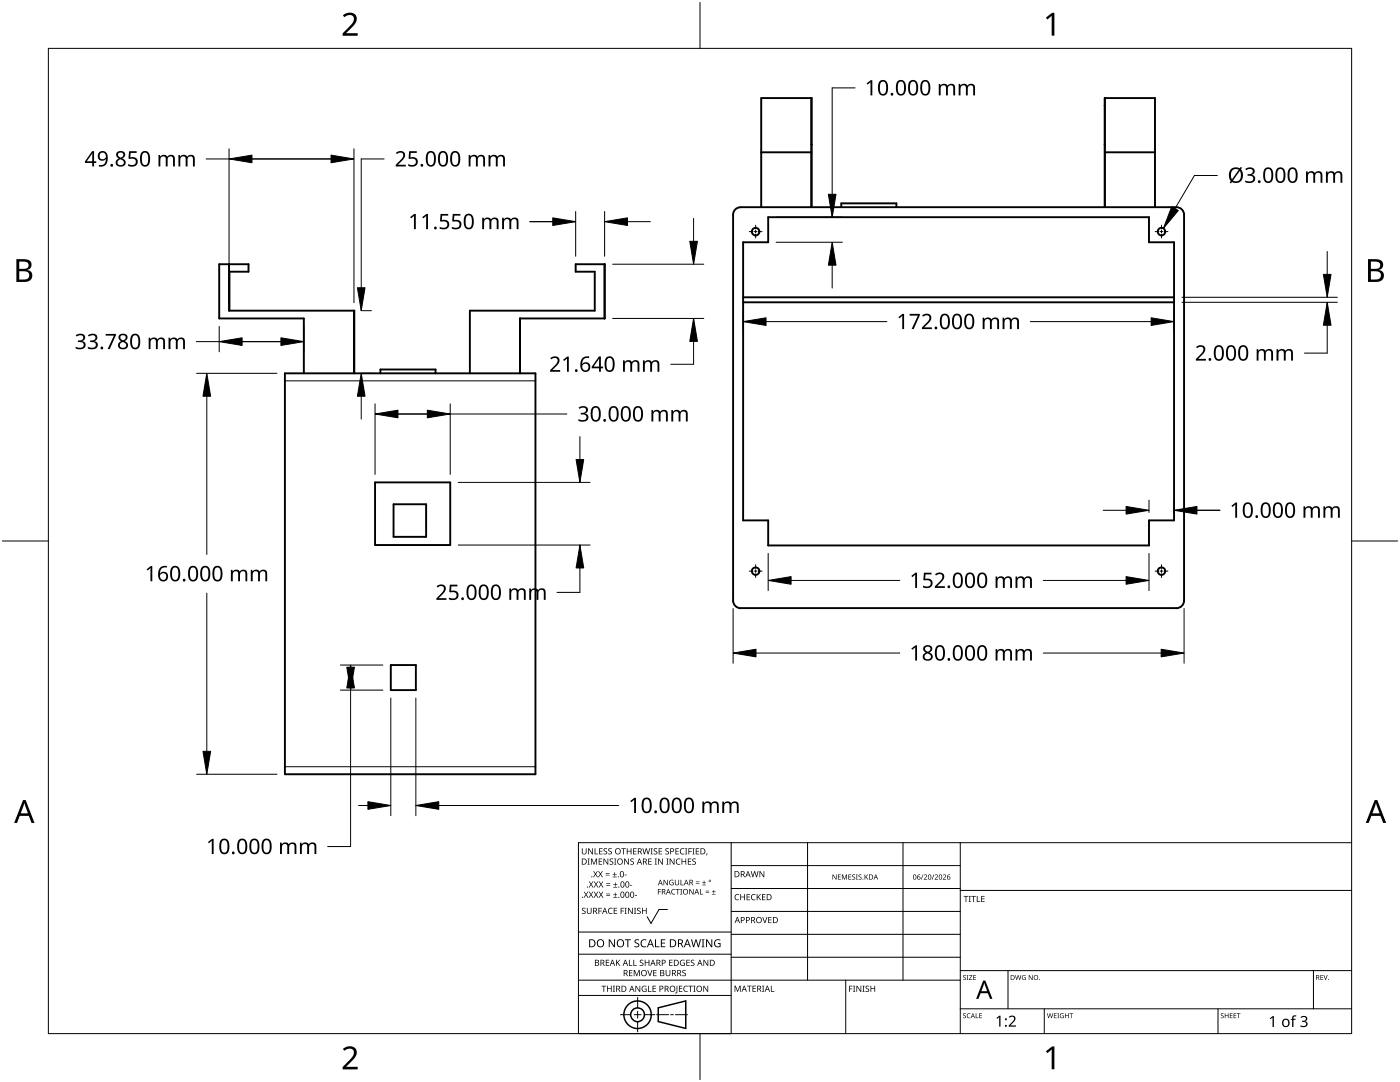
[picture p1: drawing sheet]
<svg xmlns="http://www.w3.org/2000/svg" width="279mm" height="216mm" viewBox="0 0 279 216" stroke-linecap="round" stroke-linejoin="round" font-family="sans-serif">
<g fill="none" stroke="#000" stroke-width=".38">
<path d="M161.9 19.6v21.7M220.5 19.6v21.7M151.9 30.4h10M161.9 28.8h.1M220.5 28.8h.1M220.5 30.4h10M220.5 21.1h.1M45.7 52.7v9.3h25v12.5M120.7 52.7h-5.8v1.5h3.8v7.8h-24.9v12.5M120.7 52.7v10.8M151.9 41.3v-21.7h10.1v21.7M153.3 43.3h76v5h5v55.5h-5v5h-76v-5h-5v-55.5h5z"/>
<path d="M167.9 41.3v-.7h11v.7M220.5 41.3v-21.7h10v21.7M234.3 59.3h-86M45.8 62v-7.8h3.8v-1.5h-5.9v10.8h16.9v11M56.9 74.5h50v80h-50zM70.6 62v12.5M86.9 74.5v-.8h-11v.8M120.7 63.5h-16.9v11M234.3 60.3h-86M74.9 96.3h15v12.5h-15zM78.5 100.6h6.5v6.5h-6.5zM78 132.7h5v5h-5z"/>
<path d="M147.8 121.4a1.54 1.54 0 0 1-1.5-1.6v-77a1.5 1.5 0 0 1 1.5-1.5l87 .1a1.48 1.48 0 0 1 1.5 1.4v77a1.54 1.54 0 0 1-1.5 1.6M234.8 121.3h-87"/>
<circle cx="150.8" cy="46.2" r=".75"/>
<circle cx="231.8" cy="46.2" r=".75"/>
<circle cx="150.8" cy="114" r=".75"/>
<circle cx="231.8" cy="114" r=".75"/>
</g>
<path d="M106.9 76h-50M56.9 153h50" fill="none" stroke="#000" stroke-width=".2"/>
<path d="M9.7 9.7h260v196.5h-260z" fill="none" stroke="#000" stroke-width=".2"/>
<path d="M139.7 .5v9.2M.5 108h9.2M269.7 108h9.2M139.7 206.2v9.2" fill="none" stroke="#000" stroke-width=".2"/>
<g fill="#000">
<path d="M68.4 3.1a1.64 1.64 0 0 1 2.8 .4 2.52 2.52 0 0 1-1.2 2.2l-.9 .9h2.3v.5h-3v-.4l1.2-1.2a1.95 1.95 0 0 0 .9-2.2 1.23 1.23 0 0 0-1.8 .1zM208.7 3.5l1.3-.9h.4v4.5h-.5v-4l-.9 .8zM68.4 209.3a1.64 1.64 0 0 1 2.8 .4 2.52 2.52 0 0 1-1.2 2.2l-.9 1h2.3v.5h-3v-.5l1.2-1.2a1.95 1.95 0 0 0 .9-2.1 1.23 1.23 0 0 0-1.8 .1zM208.7 209.8l1.3-1h.4v4.6h-.5v-4l-.9 .7z"/>
<path d="M3.3 51.7h1.3a1.28 1.28 0 0 1 1.7 1.3 1.04 1.04 0 0 1-.9 .9 1.23 1.23 0 0 1 1 1.5 1.23 1.23 0 0 1-1.5 .9h-1.6zM3.8 54.1v1.7h1a.86 .86 0 0 0 1-.9 .86 .86 0 0 0-1.1-.8zM3.8 52.2v1.4h.9a.78 .78 0 0 0 1-.7 .78 .78 0 0 0-1.1-.7z"/>
<path d="M273 51.7h1.3a1.28 1.28 0 0 1 1.7 1.3 1.04 1.04 0 0 1-.8 .9 1.23 1.23 0 0 1 1 1.5 1.23 1.23 0 0 1-1.6 .9h-1.6zM273.6 54.1v1.7h.9a.86 .86 0 0 0 1.1-.9 .86 .86 0 0 0-1.1-.8zM273.6 52.2v1.4h.8a.78 .78 0 0 0 1-.7 .78 .78 0 0 0-1.1-.7z"/>
<path d="M4.6 159.6h.5l1.8 4.6h-.6l-.6-1.4h-1.8l-.5 1.4h-.6zM4.8 160.2l-.7 2.1h1.5z"/>
<path d="M274.3 159.6h.6l1.7 4.6h-.6l-.5-1.4h-1.8l-.6 1.4h-.5zM274.6 160.2l-.7 2.1h1.4z"/>
</g>
<g fill="none" stroke="#000" stroke-width=".2">
<path d="M145.9 168.1v38.1h-30.5v-38.1h154.3M145.9 172.7h45.7M145.9 177.3h45.7M161.2 168.1v27.5M180.2 168.1v27.5M191.6 168.1v38.1M191.6 177.7h78.1M115.4 198.6h30.5M115.4 195.6h76.2M115.4 190.4h30.5M115.4 186h30.5M127.3 199v2.1"/>
<path d="M133.2 181.5h-1.7l-1.6 2.8-.7-1.4M145.9 181.9h45.7M145.9 186.4h45.7M145.9 191h45.7M168.8 195.6v10.6M191.6 193.7h78.1M201.2 193.7v7.6M262.1 193.7v7.6M123.8 202.5h2.1M126.6 202.5h1.3M127.3 201.8v1.4M127.3 203.8v2.1"/>
<path d="M128.6 202.5h2.1M131 202.5h2.4M133.8 202.5h.6M134.8 202.5h2.4M191.6 201.3h78.1M208.4 201.3v4.9M243.1 201.3v4.9"/>
</g>
<g fill="#000">
<path d="M116.1 169.3h.2v.8a.32 .32 0 0 0 .3 .3 .32 .32 0 0 0 .3-.3v-.8h.2v.8a.47 .47 0 0 1-.5 .4 .47 .47 0 0 1-.5-.5zM116.5 177.9h.2l.3 .5 .3-.5h.1l-.4 .6 .4 .6h-.1l-.3-.5-.4 .5h-.1l.4-.6zM117.3 171.3h.4l-.1 .1v1l.1 .1h-.4l.1-.1v-1zM117.4 169.3h.2l.6 1v-1h.1v1.2h-.1l-.7-1v1h-.1zM117.5 177.9h.2l.3 .5 .3-.5h.1l-.4 .6 .4 .6h-.1l-.4-.5-.3 .5h-.1l.4-.6zM117.5 175.9h.2l.3 .5 .3-.5h.1l-.4 .6 .5 .6h-.2l-.3-.5-.4 .5h-.1l.4-.6zM117.9 171.3h.3l.3 1 .4-1h.3v1.2h-.2v-1l-.4 1h-.1l-.4-1v1h-.2zM118.7 169.3h.1v1h.6v.2h-.7zM118.4 173.8h.1l.3 .5 .3-.5h.2l-.4 .6 .4 .7h-.1l-.4-.6-.3 .6h-.1l.4-.7zM118.5 177.9h.2l.2 .5 .3-.5h.2l-.4 .6 .4 .6h-.1l-.4-.5-.3 .5h-.1l.4-.6zM118.5 175.9h.2l.3 .5 .3-.5h.1l-.4 .6 .4 .6h-.1l-.3-.5-.4 .5h-.1l.4-.6zM119.5 171.3h.7v.1h-.6v.4h.5v.2h-.5v.4h.6v.1h-.7z"/>
<path d="M119.6 169.3h.6v.1h-.5v.4h.5v.1h-.5v.4h.5v.2h-.6zM119.4 173.8h.1l.3 .5 .3-.5h.2l-.4 .6 .4 .7h-.1l-.4-.6-.3 .6h-.2l.5-.7zM119.5 177.9h.1l.3 .5 .3-.5h.2l-.4 .6 .4 .6h-.1l-.4-.5-.3 .5h-.1l.4-.6zM119.5 175.9h.2l.3 .5 .3-.5h.1l-.4 .6 .4 .6h-.1l-.4-.5-.3 .5h-.1l.4-.6zM120.9 174.6h.8v.1h-.8zM120.9 174.2h.8v.1h-.8zM121 178.7h.8v.1h-.8zM121 178.3h.8v.1h-.8zM121 176.6h.8v.1h-.8zM121 176.3h.8v.1h-.8zM120.5 169.4l.4-.1h.3l-.1 .1a.25 .25 0 0 0-.4-.1 .25 .25 0 0 0 0 .4l.4 .3 .1 .2-.3 .3-.5-.1v-.1h.2a.27 .27 0 0 0 .4-.1 .27 .27 0 0 0-.3-.3l-.2-.2zM120.4 171.3h.2l.7 1-.1-1h.2v1.2h-.2l-.6-1v1h-.2z"/>
<path d="M121.4 169.4l.5-.1h.2v.1a.25 .25 0 0 0-.4-.1 .25 .25 0 0 0 0 .4l.4 .3v.2l-.2 .3-.5-.1v-.1h.1a.27 .27 0 0 0 .5-.1 .27 .27 0 0 0-.4-.3l-.2-.2zM122.3 174.9h.8v.2h-.8zM122.4 179h.8v.1h-.8zM122.4 177h.8v.1h-.8zM121.7 171.4l.4-.1 .3 .1-.1 .1a.25 .25 0 0 0-.4-.1 .25 .25 0 0 0 0 .4 .42 .42 0 0 1 .5 .5 .42 .42 0 0 1-.7 .2l-.1-.2 .2 .1a.27 .27 0 0 0 .5-.2 .27 .27 0 0 0-.4-.3l-.2-.2zM122.6 174h.1v.4h.4v.1h-.4v.4h-.1v-.4h-.3v-.1h.3zM122.7 178.1h.1v.4h.4v.1h-.4v.3h-.1v-.3h-.3v-.1h.3zM122.7 176.1h.2v.3h.3v.2h-.3v.3h-.2v-.3h-.3v-.2h.3zM122.6 171.3h.4l-.1 .1v1l.1 .1h-.4l.1-.1v-1zM124 169.3h.9v.1h-.4v1.1h-.1v-1.1h-.4zM124.7 174.5h.4v.2h-.4zM124.6 171.3h.1l.7 1v-1h.1v1.2h-.2l-.6-1v1h-.1z"/>
<path d="M125.7 176.6h.5v.1h-.5zM125.1 169.3h.1v.5h.7v-.5h.1v1.2h-.1v-.6h-.7v.6h-.1zM125.8 171.4l.5-.1 .2 .1v.1a.25 .25 0 0 0-.4-.1 .25 .25 0 0 0 0 .4 .42 .42 0 0 1 .4 .5 .42 .42 0 0 1-.7 .2v-.2l.1 .1a.27 .27 0 0 0 .5-.2 .27 .27 0 0 0-.4-.3l-.2-.2zM126.7 178.6h.4v.2h-.4zM126.4 169.3h.6v.1h-.5v.4h.5v.1h-.5v.4h.5v.2h-.6zM128.2 169.3h.2l.2 1 .3-1h.2l.2 1 .3-1h.1l-.3 1.2h-.1l-.3-1.1-.3 1.1h-.2zM129.4 171.3h.7v.1h-.6v.4h.5v.2h-.5v.4h.6v.1h-.7zM129.8 169.3h.5l-.2 .1v1l.2 .1h-.5l.2-.1v-1zM130.7 171.3h.4l-.1 .1v1l.1 .1h-.4l.1-.1v-1zM130.5 169.4l.4-.1h.3l-.1 .1a.25 .25 0 0 0-.4-.1 .25 .25 0 0 0 0 .4l.4 .3 .1 .2-.2 .3-.6-.1v-.1h.2a.27 .27 0 0 0 .4-.1 .27 .27 0 0 0-.3-.3l-.2-.2zM131.3 177.4h.6v.1h-.5v.4h.5v.1h-.5v.5h-.1zM131.4 169.3h.7v.1h-.5v.4h.5v.1h-.5v.4h.5v.2h-.7z"/>
<path d="M131.3 171.3h.2l.7 1v-1h.1v1.2h-.2l-.6-1v1h-.2zM132.4 175.6h.2l.6 .9v-.9h.1v1h-.2l-.6-.9v.9h-.1zM133 171.3h.4l-.1 .1v1l.1 .1h-.4l.1-.1v-1zM132.8 169.4l.4-.1h.3l-.1 .1a.25 .25 0 0 0-.3-.1 .25 .25 0 0 0 0 .4l.4 .3v.2l-.2 .3-.5-.1v-.1h.1a.27 .27 0 0 0 .5-.1 .27 .27 0 0 0-.4-.3l-.2-.2zM133.7 175.7l.5-.2 .2 .1v.1a.45 .45 0 0 0-.7 .4 .45 .45 0 0 0 .6 .4v-.3h-.2v-.1h.3v.5a.6 .6 0 0 1-.8-.1 .6 .6 0 0 1 .1-.8zM134.1 177.5l.4-.1h.3l-.1 .2a.44 .44 0 0 0-.6 .4 .44 .44 0 0 0 .6 .3 .52 .52 0 0 1-.7 0 .52 .52 0 0 1 .1-.8zM133.6 171.3h.2l.7 1v-1h.1v1.2h-.2l-.6-1v1h-.2zM134.9 177.4h.8v.1h-.4v1h-.1v-1h-.3zM135 171.5l.5-.2 .3 .1-.1 .1a.49 .49 0 0 0-.7 .4 .49 .49 0 0 0 .7 .5 .52 .52 0 0 1-.6 0 .52 .52 0 0 1-.2-.6zM134.8 169.3h.7v.1h-.6v.4h.5v.1h-.5v.4h.6v.2h-.7zM134.7 175.6h.1v.7a.28 .28 0 0 0 .3 .2 .28 .28 0 0 0 .3-.2v-.7h.1v.7a.42 .42 0 0 1-.4 .4 .42 .42 0 0 1-.4-.4zM135.8 175.6h.2v.9h.4v.1h-.6z"/>
<path d="M135.8 177.4h.3l-.1 .1v.9l.1 .1h-.3l.1-.1v-.9zM135.8 169.4l.4-.1h.4l-.1 .1h-.2a.49 .49 0 0 0-.4 .6 .49 .49 0 0 0 .7 .3 .52 .52 0 0 1-.7 .1 .52 .52 0 0 1-.2-.6zM136 171.3h.2v.5h.6v-.5h.1v1.2h-.1v-.5h-.6v.5h-.2zM136.7 169.3h.5l-.2 .1v1l.2 .1h-.5l.2-.1v-1zM137.4 169.3h.7v.1h-.6v.4h.5v.2h-.5v.5h-.1zM137.3 171.3h.7v.1h-.6v.4h.5v.2h-.5v.4h.6v.1h-.7zM137.6 177.4h.1l.6 .9v-.9h.1v1.1h-.1l-.6-.9v.9h-.1zM138.2 169.3h.4l-.1 .1v1l.1 .1h-.4l.1-.1v-1zM138.9 176.2h.7v.1h-.7zM138.9 175.9h.7v.1h-.7zM138.2 171.4l.4-.1 .3 .1-.1 .1a.25 .25 0 0 0-.4-.1 .25 .25 0 0 0 0 .4 .42 .42 0 0 1 .5 .5 .42 .42 0 0 1-.7 .2l-.1-.2 .2 .1a.27 .27 0 0 0 .5-.2 .27 .27 0 0 0-.4-.3l-.2-.2zM138.9 169.3h.6v.1h-.5v.4h.5v.1h-.5v.4h.5v.2h-.6z"/>
<path d="M139.7 177.4h.1v1h.5v.1h-.6zM140.1 176.5h.8v.1h-.8zM140.5 175.7h.1v.3h.3v.2h-.3v.3h-.1v-.3h-.4v-.2h.4zM140.8 178h.7v.2h-.7zM140.8 177.7h.7v.1h-.7zM141 170.3h.2l-.3 .4zM142.1 178.4h.7v.1h-.7zM142.4 177.6h.1v.3h.3v.1h-.3v.3h-.1v-.3h-.3v-.1h.3zM146.8 178.6l.4-.2 .3 .1v.1a.49 .49 0 0 0-.7 .4 .49 .49 0 0 0 .7 .5 .52 .52 0 0 1-.7 0 .52 .52 0 0 1-.2-.6zM147.7 178.4h.2v.5h.6v-.5h.2v1.2h-.2v-.5h-.6v.5h-.2zM149 178.4h.7v.1h-.5v.4h.4v.2h-.4v.4h.5v.1h-.7zM150 178.6l.5-.2 .3 .1-.1 .1a.49 .49 0 0 0-.7 .4 .49 .49 0 0 0 .8 .5 .52 .52 0 0 1-.7 0 .52 .52 0 0 1-.2-.6z"/>
<path d="M149.8 173.8h.2l.3 1.1 .2-1.1h.2l.3 1.1 .2-1.1h.2l-.3 1.2h-.2l-.3-1-.3 1h-.1zM151 178.4h.2v.6l.5-.6h.2l-.5 .5 .5 .7h-.2l-.4-.6-.1 .6h-.2zM151.6 173.8h.1l.7 1v-1h.1v1.2h-.1l-.7-1v1h-.1zM152.1 178.4h.7v.1h-.6v.4h.5v.2h-.5v.4h.6v.1h-.7zM166.1 174.5h.2l.5 .8v-.8h.1l.1 1h-.2l-.5-.8v.8h-.2zM167.2 174.5h.6v.1h-.4v.3h.4v.1h-.4v.4h.4v.1h-.6zM168 174.5h.2l.3 .8 .4-.8h.1v1h-.1v-.9l-.4 .9-.4-.9v.9h-.1zM169.3 174.5h.6v.1h-.5v.3h.5v.1h-.5v.4h.5v.1h-.6zM170.1 174.6l.4-.1h.2l-.1 .1a.24 .24 0 0 0-.3 0 .24 .24 0 0 0-.1 .3 .24 .24 0 0 0 .3 .1 .32 .32 0 0 1 .1 .5 .32 .32 0 0 1-.6-.1h.1a.26 .26 0 0 0 .4 0 .26 .26 0 0 0 0-.3 .26 .26 0 0 0-.3-.1zM170.8 174.5h.4l-.1 .1v.8l.1 .1h-.4l.1-.1v-.8zM171.4 174.6l.3-.1h.2v.1a.24 .24 0 0 0-.3 0 .24 .24 0 0 0-.1 .3 .24 .24 0 0 0 .3 .1 .32 .32 0 0 1 0 .5 .32 .32 0 0 1-.5-.1h.1a.26 .26 0 0 0 .3 0 .26 .26 0 0 0 .1-.3 .26 .26 0 0 0-.3-.1zM172.5 174.5h.2v.5l.6-.5-.4 .4 .4 .6h-.2l-.3-.5-.1 .5h-.2z"/>
<path d="M184.2 174.5h.1l-.4 1h-.1zM184.4 174.6a.37 .37 0 0 1 .6 0 .37 .37 0 0 1-.3 .6l-.2 .2h.5v.1h-.6l.2-.4a.27 .27 0 0 0 .3-.3 .27 .27 0 0 0-.4-.2zM186.3 174.5h.2l-.4 1h-.2zM186.5 174.6a.37 .37 0 0 1 .6 0 .37 .37 0 0 1-.2 .6l-.2 .2h.5v.1h-.7l.3-.4a.27 .27 0 0 0 .3-.3 .27 .27 0 0 0-.4-.2zM188.2 174.6a.37 .37 0 0 1 .6 0 .37 .37 0 0 1-.3 .6l-.2 .2h.5v.1h-.6l.2-.4a.27 .27 0 0 0 .3-.3 .27 .27 0 0 0-.4-.2zM192.3 178.8h.9v.1h-.3v1.1h-.2v-1.1h-.4zM193.3 178.8h.5l-.2 .1v1l.2 .1h-.5l.2-.1v-1zM193.8 178.8h1v.1h-.4v1.1h-.2v-1.1h-.4zM194.9 178.8h.2v1.1h.5v.1h-.7zM195.8 178.8h.7v.1h-.5v.4h.5v.1h-.5v.5h.5v.1h-.7zM116.2 181.3l.4-.2 .3 .1-.1 .1a.25 .25 0 0 0-.4-.1 .25 .25 0 0 0 0 .4l.4 .2 .1 .3-.3 .3-.5-.1v-.1h.2a.27 .27 0 0 0 .4-.1 .27 .27 0 0 0-.3-.3l-.2-.2zM117.1 181.1h.2v.8a.32 .32 0 0 0 .3 .3 .32 .32 0 0 0 .3-.3v-.8h.2v.8a.47 .47 0 0 1-.5 .5 .47 .47 0 0 1-.5-.5z"/>
<path d="M119.4 181.1h.7v.2h-.5v.4h.5v.1h-.5v.6h-.2zM120 196.7h1v.1h-.4v1.1h-.2v-1.1h-.4zM120.9 191.5h.7v.1h-.5v.4h.4v.2h-.4v.4h.5v.1h-.7zM121.5 181.3l.4-.2 .4 .1-.1 .1a.49 .49 0 0 0-.7 .5 .49 .49 0 0 0 .7 .4 .52 .52 0 0 1-.6 .1 .52 .52 0 0 1-.3-.6zM121.1 196.7h.2v.5h.6v-.5h.2v1.2h-.2v-.6h-.6v.6h-.2zM121.5 187.4h.2l.9 1.3v-1.3h.1v1.6h-.2l-.8-1.3v1.3h-.2zM122.3 196.7h.4l-.1 .1v1l.1 .1h-.4l.2-.1v-1zM122.5 181.1h.7v.2h-.6v.4h.5v.1h-.5v.4h.6v.2h-.7zM122.9 191.5h.2v.6l.5-.6h.2l-.5 .5 .5 .7h-.2l-.4-.6-.1 .6h-.2zM123.9 181.1h.6v.2h-.5v.4h.5v.1h-.5v.6h-.1zM124.7 181.1h.4l-.2 .2v.9l.2 .2h-.4l.1-.2v-.9zM124.7 187.4h1.2v.2h-.5v1.4h-.2v-1.4h-.5z"/>
<path d="M125.5 191.5h.2v1.1h.5v.1h-.7zM125.5 193.6h.7v.1h-.5v.4h.5v.1h-.5v.4h.5v.2h-.7zM125.3 181.1h.2l.7 1.1-.1-1.1h.2v1.3h-.2l-.6-1v1h-.2zM126.4 191.5h.2v1.1h.5v.1h-.7zM126.5 181.1h.5l-.2 .2v.9l.2 .2h-.5l.2-.2v-.9zM126.5 193.6h.2l.4 1 .4-1h.2v1.2h-.2v-1.1l-.4 1.1h-.1l-.4-1.1v1.1h-.1zM126.7 187.6l.3-.2 .6 .1-.2 .1a.33 .33 0 0 0-.6 .2 .33 .33 0 0 0 .4 .4 .47 .47 0 0 1 .4 .6 .47 .47 0 0 1-.7 .2h-.3v-.2h.2a.35 .35 0 0 0 .6-.2 .35 .35 0 0 0-.5-.4l-.3-.2zM126.8 196.7h.2l.6 1v-1h.2v1.2h-.2l-.7-1 .1 1h-.2zM127.2 181.3l.4-.2 .3 .1-.1 .1a.25 .25 0 0 0-.4-.1 .25 .25 0 0 0 0 .4l.4 .2 .1 .3-.3 .3-.5-.1v-.1h.2a.27 .27 0 0 0 .4-.1 .27 .27 0 0 0-.3-.3l-.2-.2zM127.7 191.6l.5-.1 .2 .1v.1a.25 .25 0 0 0-.4-.1 .25 .25 0 0 0 0 .4l.4 .2v.3l-.2 .2h-.5v-.2l.1 .1a.27 .27 0 0 0 .5-.2 .27 .27 0 0 0-.4-.3l-.2-.2zM128 187.6l.6-.2 .4 .1v.2a.64 .64 0 0 0-1 .5 .64 .64 0 0 0 1 .6v.2a.83 .83 0 0 1-1.1-.3 .83 .83 0 0 1 .1-1.1zM128.2 196.8l.6-.1 .2 .1v.1a.5 .5 0 0 0-.8 .4 .5 .5 0 0 0 .7 .5v-.4h-.3v-.1h.4v.6a.66 .66 0 0 1-.8-.2 .66 .66 0 0 1 0-.9z"/>
<path d="M128.1 181.1h.2v.6h.6v-.6h.2v1.3h-.2v-.6h-.6v.6h-.2zM129.2 193.6h.1l.4 1 .3-1h.2l-.4 1.2h-.2zM129.3 196.7h.2v1.1h.5v.1h-.7zM128.7 191.5h.1v.5h.6v-.5h.2v1.2h-.2v-.5h-.6v.5h-.1zM130.7 187.4h.2v1.4h.7v.2h-.9zM130.2 196.7h.7v.1h-.5v.4h.5v.1h-.5v.5h.5v.1h-.7zM130.4 193.6h.6v.1h-.5v.4h.5v.1h-.5v.4h.5v.2h-.6zM131.9 187.4h.9v.2h-.7v.5h.6v.2h-.6v.5h.7v.2h-.9zM132.8 193.6h.2v.7a.32 .32 0 0 0 .3 .4 .32 .32 0 0 0 .3-.4v-.7h.2v.7a.47 .47 0 0 1-.5 .5 .47 .47 0 0 1-.5-.5zM133.5 191.5h.7v.1h-.5v.4h.5v.2h-.5v.4h.5v.1h-.7zM135 196.7h.2v1.3l-.1 .2h-.3l-.1-.1 .3-.2zM135.5 196.7h.7v.1h-.5v.4h.4v.1h-.4v.5h.5v.1h-.7z"/>
<path d="M135.8 191.7l.5-.2 .4 .1-.1 .1a.5 .5 0 0 0-.8 .4 .5 .5 0 0 0 .7 .5v-.4h-.2v-.1h.4v.6a.66 .66 0 0 1-.9-.1 .66 .66 0 0 1 0-.9zM136.2 193.7l.4-.2 .3 .1-.1 .1a.25 .25 0 0 0-.4-.1 .25 .25 0 0 0 0 .4 .42 .42 0 0 1 .5 .6 .42 .42 0 0 1-.7 .2l-.1-.2h.2a.27 .27 0 0 0 .5-.1 .27 .27 0 0 0-.4-.3l-.2-.2zM136.5 196.8l.5-.1 .3 .1-.1 .1a.49 .49 0 0 0-.7 .4 .49 .49 0 0 0 .8 .4 .52 .52 0 0 1-.7 .1 .52 .52 0 0 1-.2-.6zM137 191.5h.7v.1h-.6v.4h.5v.2h-.5v.4h.6v.1h-.7zM137.4 196.7h.9v.1h-.4v1.1h-.1v-1.1h-.4zM137.9 191.6l.4-.1 .3 .1-.1 .1a.25 .25 0 0 0-.4-.1 .25 .25 0 0 0 0 .4l.4 .2 .1 .3-.2 .2h-.6v-.2l.2 .1a.27 .27 0 0 0 .5-.2 .27 .27 0 0 0-.4-.3l-.2-.2zM138.4 196.7h.4l-.1 .1v1l.1 .1h-.4l.1-.1v-1zM137.9 187.4h.2l.3 1.4 .4-1.4h.2l.4 1.4 .3-1.4h.2l-.4 1.6h-.2l-.4-1.3-.4 1.3h-.2zM140 187.4h.6l-.2 .2v1.3l.2 .1h-.6l.2-.1v-1.3zM140.4 196.7h.1l.7 1v-1h.1v1.2h-.1l-.7-1v1h-.1zM140.4 191.5h.2l.6 1v-1h.1v1.2h-.1l-.7-1v1h-.1zM140.9 187.4h.2l.9 1.3v-1.3h.2v1.6h-.3l-.8-1.3v1.3h-.2z"/>
<path d="M142.7 187.6l.7-.2 .4 .1-.1 .2a.65 .65 0 0 0-1 .5 .65 .65 0 0 0 .9 .6v-.4h-.3v-.2h.5v.7a.86 .86 0 0 1-1.1-.1 .86 .86 0 0 1 0-1.2zM146.6 196.7h.2l.4 1 .4-1h.2v1.2h-.1v-1.1l-.4 1.1h-.2l-.4-1.1v1.1h-.1zM149.1 196.7h.9v.1h-.4v1.1h-.1v-1.1h-.4zM150.2 196.7h.7v.1h-.6v.4h.5v.1h-.5v.5h.6v.1h-.7zM152.1 183h.2l.3 1 .4-1h.2l-.5 1.2h-.1zM152.1 196.7h.4l-.1 .1v1l.1 .1h-.4l.1-.1v-1zM153.8 196.7h.2v1.1h.5v.1h-.7zM153.3 183h.7v.1h-.5v.4h.5v.1h-.5v.5h.5v.1h-.7zM169.5 196.7h.6v.1h-.5v.5h.5v.1h-.5v.5h-.1zM170.2 196.7h.5l-.2 .1v1l.2 .1h-.5l.2-.1v-1zM170.9 196.7h.2l.6 1v-1h.2v1.2h-.2l-.6-1v1h-.2zM172.1 196.7h.5l-.2 .1v1l.2 .1h-.5l.2-.1v-1z"/>
<path d="M172.8 196.8l.4-.1h.2v.2a.25 .25 0 0 0-.4-.1 .25 .25 0 0 0 0 .4l.4 .2 .1 .3-.3 .2h-.5v-.2l.2 .1a.27 .27 0 0 0 .4-.2 .27 .27 0 0 0-.3-.3l-.3-.2zM173.7 196.7h.2v.5h.6v-.5h.2v1.2h-.2v-.6h-.6v.6h-.2zM192.2 194.7l.4-.1h.2l-.1 .1a.24 .24 0 0 0-.3 0 .24 .24 0 0 0-.1 .3 .24 .24 0 0 0 .4 .1l.1 .1-.1 .3h-.4l-.1-.1a.24 .24 0 0 0 .3 .1 .24 .24 0 0 0 .1-.3l-.4-.3zM192.9 194.6h.4l-.1 .1v.7l.1 .1h-.4l.1-.1v-.7zM193.4 194.6h.6l-.5 .8h.6v.1h-.7l.5-.8h-.5zM194.2 194.6h.6v.1h-.4v.3h.4v.1h-.4v.3h.4v.1h-.6zM202.6 194.6h.1l.2 .8 .2-.8h.2l.2 .8 .2-.8h.1l-.2 .9h-.2l-.2-.8-.2 .8h-.2zM204.1 194.7l.3-.1h.3l-.1 .1a.4 .4 0 0 0-.6 .4 .4 .4 0 0 0 .6 .3v-.3l-.2-.1h.3v.5a.53 .53 0 0 1-.7-.1 .53 .53 0 0 1 .1-.7zM205.3 194.6h.2l.5 .8v-.8h.1v.9h-.2l-.5-.8v.8h-.1zM263.5 194.6h.6v.1h-.5v.3h.4v.1h-.4v.3h.5v.1h-.6zM264.1 194.6h.2l.2 .8 .3-.8h.2l-.4 .9h-.1zM192.2 202.3l.4-.1h.2l-.1 .1a.24 .24 0 0 0-.3 0 .24 .24 0 0 0-.1 .3 .24 .24 0 0 0 .4 .1l.1 .2-.1 .2-.4 .1-.1-.2a.24 .24 0 0 0 .3 .1 .24 .24 0 0 0 .1-.3l-.4-.2z"/>
<path d="M193.1 202.3l.6-.1-.3 .1a.4 .4 0 0 0-.3 .5 .4 .4 0 0 0 .5 .2 .46 .46 0 0 1-.6 0 .46 .46 0 0 1 .1-.7zM194.7 202.2h.1v.8h.5v.2h-.6zM195.4 202.2h.6v.1h-.4v.3h.4v.1h-.4v.4h.4v.1h-.6zM198.9 203.1l.5-.4h.3v2.2h-.3v-1.9l-.4 .3zM201.3 202.9a.76 .76 0 0 1 1.2 0 .76 .76 0 0 1-.3 1.1l-.6 .6h1.1v.3h-1.4v-.3l.8-.8a.52 .52 0 0 0 .2-.8 .52 .52 0 0 0-.8 .1zM209 202.2h.1l.2 .8 .2-.8h.1l.3 .8 .2-.8h.1l-.3 1h-.1l-.2-.9-.3 .9h-.1zM210.3 202.2h.6v.1h-.4v.3h.3v.1h-.3v.4h.4v.1h-.6zM211 202.2h.4l-.2 .1v.8l.2 .1h-.4l.1-.1v-.8zM211.6 202.3l.7-.1-.1 .1a.4 .4 0 0 0-.6 .4 .4 .4 0 0 0 .6 .3v-.2l-.2-.2h.3v.5a.53 .53 0 0 1-.7-.1 .53 .53 0 0 1 0-.7zM212.5 202.2h.2v.4h.5v-.4h.1v1h-.1v-.5h-.5v.5h-.2zM213.4 202.2h.8v.1h-.3v.9h-.2v-.9h-.3zM243.7 202.3l.3-.1h.2v.1a.24 .24 0 0 0-.3 0 .24 .24 0 0 0-.1 .3 .24 .24 0 0 0 .3 .1l.1 .2-.1 .2-.4 .1-.1-.2a.24 .24 0 0 0 .4 .1 .24 .24 0 0 0 0-.3l-.3-.2z"/>
<path d="M244.4 202.2h.2v.4h.5v-.4h.1v1h-.1v-.5h-.5v.5h-.2zM245.4 202.2h.6v.1h-.4v.3h.4v.1h-.4v.4h.4v.1h-.6zM246.2 202.2h.5v.1h-.4v.3h.4v.1h-.4v.4h.4v.1h-.5zM246.8 202.2h.8v.1h-.3v.9h-.2v-.9h-.3zM253.4 203.2l.6-.5h.2v2.2h-.2v-1.9l-.4 .4zM258 202.7l.3-.1h.4v.3l-.4-.1-.1 .2-.1 .3h.5v.2h-.5v1.4h-.2v-1.4h-.3v-.1l.3-.1zM259.5 202.9a.78 .78 0 0 1 .8-.2 .78 .78 0 0 1 .6 .6l-.1 .3-.4 .2a.62 .62 0 0 1 .6 .8 .62 .62 0 0 1-.9 .4l-.6-.2v-.2l.3 .1a.51 .51 0 0 0 .7 0 .51 .51 0 0 0 .1-.6l-.7-.2v-.2a.46 .46 0 0 0 .6-.1 .46 .46 0 0 0 0-.6l-.4-.1-.4 .2z"/>
<path d="M116.1 171.3h.4a.61 .61 0 0 1 .6 .6 .61 .61 0 0 1-.6 .6h-.4zM116.3 171.4v1h.1a.48 .48 0 0 0 .5-.5 .48 .48 0 0 0-.4-.5z"/>
<path d="M122.7 169.9a.61 .61 0 0 1 1.2 0 .61 .61 0 0 1-1.2 0zM123 169.5a.47 .47 0 0 0-.1 .7 .47 .47 0 0 0 .8 0v-.1a.45 .45 0 0 0-.1-.6 .45 .45 0 0 0-.6 0z"/>
<path d="M123.1 171.9a.61 .61 0 0 1 1.2 0 .61 .61 0 0 1-1.2 0zM123.5 171.5l-.2 .4a.45 .45 0 0 0 .7 .4 .45 .45 0 0 0 0-.8l-.2-.1z"/>
<path d="M123.9 173.9a.51 .51 0 0 1 .6 .1 .51 .51 0 0 1 0 .7 .44 .44 0 0 1-.6 .3 .44 .44 0 0 1-.2-.6zM123.9 174v.1a.48 .48 0 0 0 .3 .8 .53 .53 0 0 0 .2-.5 .53 .53 0 0 0-.4-.4z"/>
<path d="M124 178a.44 .44 0 0 1 .5 0 .44 .44 0 0 1 .1 .5 .46 .46 0 0 1-.4 .7 .46 .46 0 0 1-.4-.7zM124.1 178.1l-.1 .2a.45 .45 0 0 0 .3 .7 .53 .53 0 0 0 .2-.5 .53 .53 0 0 0-.4-.4z"/>
<path d="M124 176a.44 .44 0 0 1 .5 0 .44 .44 0 0 1 .1 .5 .46 .46 0 0 1-.4 .6 .46 .46 0 0 1-.4-.7zM124.1 176.1l-.1 .4a.31 .31 0 0 0 .2 .5 .31 .31 0 0 0 .3-.5l-.1-.4z"/>
<path d="M124.9 178a.5 .5 0 0 1 .7 .1 .5 .5 0 0 1 0 .6 .44 .44 0 0 1-.6 .4 .44 .44 0 0 1-.2-.6zM125 178.1a.48 .48 0 0 0-.1 .6 .48 .48 0 0 0 .4 .3l.1-.8-.2-.2z"/>
<path d="M124.9 176a.44 .44 0 0 1 .6 0 .44 .44 0 0 1 .1 .5 .46 .46 0 0 1-.5 .6 .46 .46 0 0 1-.3-.7zM125 176.1l-.1 .4a.31 .31 0 0 0 .3 .5 .31 .31 0 0 0 .2-.5v-.4z"/>
<path d="M125.9 178a.5 .5 0 0 1 .6 .1 .5 .5 0 0 1 0 .6 .44 .44 0 0 1-.5 .4 .44 .44 0 0 1-.2-.6zM126 178.1l-.1 .1a.48 .48 0 0 0 .4 .8 .53 .53 0 0 0 .2-.5 .53 .53 0 0 0-.5-.4z"/>
<path d="M127.3 169.3h.3a.35 .35 0 0 1 .5 .2 .35 .35 0 0 1-.3 .4l.4 .6h-.2l-.3-.5h-.3v.5h-.1zM127.4 169.4v.4h.2a.23 .23 0 0 0 .3-.2 .23 .23 0 0 0-.3-.2z"/>
<path d="M127.5 171.3h.2l.4 1.2h-.1l-.2-.4h-.4l-.2 .4h-.1zM127.6 171.5l-.2 .5h.4z"/>
<path d="M128.3 171.3h.3a.35 .35 0 0 1 .5 .2 .35 .35 0 0 1-.3 .5l.4 .5h-.2l-.3-.5h-.2v.5h-.2zM128.5 171.4v.5h.1a.23 .23 0 0 0 .3-.2 .23 .23 0 0 0-.3-.3z"/>
<path d="M131.7 175.5h.1l.5 1.1h-.2l-.1-.3h-.4l-.2 .3h-.1zM131.8 175.7l-.2 .5h.4z"/>
<path d="M132.1 177.4h.3a.31 .31 0 0 1 .4 .2 .31 .31 0 0 1-.2 .4l.3 .5h-.2l-.3-.5h-.2v.5h-.1zM132.2 177.5v.4h.2a.21 .21 0 0 0 .2-.2 .21 .21 0 0 0-.2-.2z"/>
<path d="M133.3 177.4h.1l.5 1.1h-.2l-.1-.4h-.4l-.2 .4h-.1zM133.4 177.5l-.2 .5h.4z"/>
<path d="M133.8 169.3h.6l.1 .2-.1 .4-.5 .1v.5h-.1zM133.9 169.4v.5a.29 .29 0 0 0 .5-.3 .29 .29 0 0 0-.5-.2z"/>
<path d="M136.9 175.5h.1l.4 1.1h-.1l-.1-.3h-.5l-.1 .3h-.1zM137 175.7l-.2 .5h.3z"/>
<path d="M136.2 177.9a.55 .55 0 0 1 1.1 0 .55 .55 0 0 1-1.1 0zM136.4 177.9a.45 .45 0 0 0 .9 0 .45 .45 0 0 0-.9 0z"/>
<path d="M137.6 175.6h.3a.31 .31 0 0 1 .4 .2 .31 .31 0 0 1-.2 .4l.3 .4h-.2l-.2-.4h-.3v.4h-.1zM137.7 175.7v.4h.2a.21 .21 0 0 0 .3-.2 .21 .21 0 0 0-.3-.2z"/>
<path d="M139 177.4h.1l.4 1.1h-.1l-.1-.4h-.5l-.1 .4h-.1zM139.1 177.5l-.2 .5h.3z"/>
<path d="M139.8 169.3h.4a.54 .54 0 0 1 .6 .6 .56 .56 0 0 1-.7 .6h-.3zM140 169.4v.9h.1a.48 .48 0 0 0 .5-.4 .48 .48 0 0 0-.4-.5z"/>
<path d="M141.4 175.8a.25 .25 0 0 1 .5 0 .25 .25 0 0 1-.5 0zM141.5 175.8a.15 .15 0 0 0 .3 0 .15 .15 0 0 0-.3 0z"/>
<path d="M146.6 173.8h.4a.61 .61 0 0 1 .6 .6 .61 .61 0 0 1-.7 .6h-.3zM146.8 174v.9h.1a.43 .43 0 0 0 .5-.5 .41 .41 0 0 0-.4-.4z"/>
<path d="M147.8 173.8h.4a.35 .35 0 0 1 .4 .3 .35 .35 0 0 1-.2 .4l.3 .5h-.2l-.3-.5h-.2v.5h-.2zM148 174v.4h.2a.23 .23 0 0 0 .3-.2 .23 .23 0 0 0-.3-.2z"/>
<path d="M149.2 173.8h.1l.5 1.2h-.1l-.2-.3h-.5l-.1 .3h-.2zM149.3 174l-.2 .5h.4z"/>
<path d="M153 178.4h.4a.55 .55 0 0 1 .6 .6 .56 .56 0 0 1-.6 .6h-.4zM153.2 178.5v1h.1a.48 .48 0 0 0 .5-.5 .48 .48 0 0 0-.4-.5z"/>
<path d="M173.4 174.5h.3a.51 .51 0 0 1 .5 .5 .51 .51 0 0 1-.5 .5h-.3zM173.6 174.6v.8h.3l.2-.3v-.3z"/>
<path d="M174.7 174.5h.2l.3 1h-.1l-.1-.3h-.4l-.1 .3h-.2zM174.8 174.6l-.2 .5h.4z"/>
<path d="M182.3 174.6h.4l.2 .5a.38 .38 0 0 1-.5 .4 .38 .38 0 0 1-.2-.6zM182.4 174.6l-.1 .2a.38 .38 0 0 0 .3 .6 .41 .41 0 0 0 .2-.5 .41 .41 0 0 0-.4-.3z"/>
<path d="M183.2 174.6l.4-.1-.3 .2-.1 .3a.33 .33 0 0 1 .5 .1 .33 .33 0 0 1-.3 .5 .33 .33 0 0 1-.4-.4zM183.2 175.2a.22 .22 0 0 0 .4 0 .22 .22 0 0 0-.4 0z"/>
<path d="M185.3 174.6h.4l.2 .5a.38 .38 0 0 1-.5 .4 .38 .38 0 0 1-.2-.6zM185.4 174.6l-.1 .2a.38 .38 0 0 0 .3 .6 .41 .41 0 0 0 .2-.5 .41 .41 0 0 0-.4-.3z"/>
<path d="M187.5 174.6l.1-.1a.51 .51 0 0 1 .4 .5 .51 .51 0 0 1-.5 .5l-.1-.4zM187.6 174.6l-.1 .2a.38 .38 0 0 0 .3 .6 .41 .41 0 0 0 .1-.5 .41 .41 0 0 0-.3-.3z"/>
<path d="M189.1 174.6l.5-.1-.4 .2-.1 .3a.33 .33 0 0 1 .5 .1 .33 .33 0 0 1-.2 .5 .33 .33 0 0 1-.4-.4zM189.1 175.2a.25 .25 0 0 0 .5 0 .25 .25 0 0 0-.5 0z"/>
<path d="M118.4 181.1h.3a.35 .35 0 0 1 .4 .3 .35 .35 0 0 1-.2 .4l.3 .6h-.1l-.3-.5h-.3v.5h-.1zM118.5 181.3v.4h.2a.23 .23 0 0 0 .3-.2 .23 .23 0 0 0-.3-.2z"/>
<path d="M118.7 191.5h.4a.31 .31 0 0 1 .4 .2 .31 .31 0 0 1-.2 .4 .33 .33 0 0 1 .3 .4 .33 .33 0 0 1-.4 .2h-.5zM118.9 192.2v.4h.2a.23 .23 0 0 0 .3-.2 .23 .23 0 0 0-.3-.2zM118.9 191.6v.4h.2a.21 .21 0 0 0 .3-.2 .21 .21 0 0 0-.3-.2z"/>
<path d="M117.6 187.4h.5a.71 .71 0 0 1 .7 .8 .73 .73 0 0 1-.8 .8h-.4zM117.8 187.6v1.2h.2a.56 .56 0 0 0 .6-.6 .54 .54 0 0 0-.6-.6z"/>
<path d="M119.8 191.5h.4a.35 .35 0 0 1 .4 .3 .35 .35 0 0 1-.2 .4l.3 .5h-.2l-.3-.5h-.2v.5h-.2zM120 191.6v.5h.2a.23 .23 0 0 0 .3-.2 .23 .23 0 0 0-.3-.3z"/>
<path d="M119.3 187.6a.74 .74 0 0 1 .9-.1 .74 .74 0 0 1 .4 .7 .77 .77 0 0 1-1.1 .8 .77 .77 0 0 1-.3-1.3zM119.5 187.7l-.2 .5a.56 .56 0 0 0 .7 .6 .56 .56 0 0 0 .3-.9 .51 .51 0 0 0-.8-.2z"/>
<path d="M120.6 181.1h.2l.4 1.3h-.1l-.2-.4h-.4l-.2 .4h-.1zM120.7 181.3l-.2 .6h.4z"/>
<path d="M122.2 191.5h.1l.5 1.2h-.2l-.1-.3h-.5l-.2 .3h-.1zM122.2 191.7l-.2 .5h.4z"/>
<path d="M123 196.7h.3a.35 .35 0 0 1 .4 .2 .35 .35 0 0 1-.2 .5l.3 .5h-.1l-.3-.5h-.3v.5h-.1zM123.1 196.8v.5h.2a.23 .23 0 0 0 .3-.3 .23 .23 0 0 0-.3-.2z"/>
<path d="M123.3 187.6a.74 .74 0 0 1 .8-.1 .74 .74 0 0 1 .5 .7 .77 .77 0 0 1-1.1 .8 .77 .77 0 0 1-.3-1.3zM123.5 187.7l-.2 .5a.56 .56 0 0 0 .7 .6 .56 .56 0 0 0 .3-.9 .51 .51 0 0 0-.8-.2z"/>
<path d="M124.5 193.6h.3a.35 .35 0 0 1 .4 .2 .35 .35 0 0 1-.2 .4l.3 .6h-.1l-.3-.5h-.3v.5h-.1zM124.6 193.7v.4h.2a.23 .23 0 0 0 .3-.2 .23 .23 0 0 0-.3-.2z"/>
<path d="M124 196.7h.4a.54 .54 0 0 1 .6 .6 .56 .56 0 0 1-.6 .6h-.4zM124.2 196.8v1h.2a.48 .48 0 0 0 .5-.5 .48 .48 0 0 0-.5-.5z"/>
<path d="M124.7 191.5h.2l.4 1.2h-.1l-.2-.3h-.4l-.2 .3h-.1zM124.8 191.7l-.2 .5h.4z"/>
<path d="M126 196.7h.2l.4 1.2h-.1l-.2-.4h-.4l-.2 .4h-.1zM126.1 196.8l-.2 .6h.4z"/>
<path d="M127.9 194.2a.61 .61 0 0 1 1.2 0 .61 .61 0 0 1-1.2 0zM128.2 193.8l-.1 .4a.45 .45 0 0 0 .7 .4 .45 .45 0 0 0 0-.8l-.2-.1z"/>
<path d="M129.7 187.4h.2l.6 1.6h-.2l-.2-.5h-.6l-.2 .5h-.2zM129.8 187.6l-.2 .7h.5z"/>
<path d="M130.2 191.5h.2l.5 1.2h-.2l-.2-.3h-.4l-.2 .3h-.1zM130.3 191.7l-.2 .5h.4z"/>
<path d="M131 191.5h.4a.35 .35 0 0 1 .4 .3 .35 .35 0 0 1-.2 .4l.3 .5h-.2l-.3-.5h-.2v.5h-.2zM131.2 191.6v.5h.2a.23 .23 0 0 0 .2-.2 .23 .23 0 0 0-.3-.3z"/>
<path d="M131.8 193.6h.3a.31 .31 0 0 1 .4 .1 .31 .31 0 0 1-.2 .4 .33 .33 0 0 1 .3 .4 .33 .33 0 0 1-.4 .3h-.4zM131.9 194.2v.4h.3a.23 .23 0 0 0 .2-.2 .23 .23 0 0 0-.3-.2zM131.9 193.7v.4h.2a.21 .21 0 0 0 .3-.2 .21 .21 0 0 0-.3-.2z"/>
<path d="M131.6 196.7h.5l.3 .3-.1 .3-.5 .1v.5h-.2zM131.8 196.8v.5a.29 .29 0 0 0 .4-.2 .29 .29 0 0 0-.4-.3z"/>
<path d="M132.6 196.7h.4a.35 .35 0 0 1 .4 .2 .35 .35 0 0 1-.2 .5l.3 .5h-.2l-.3-.5h-.2v.5h-.2zM132.8 196.8v.5h.2a.23 .23 0 0 0 .3-.3 .23 .23 0 0 0-.3-.2z"/>
<path d="M132.1 191.5h.5l.2 .3-.1 .4-.5 .1v.4h-.1zM132.2 191.6v.5a.29 .29 0 0 0 .5-.2 .29 .29 0 0 0-.5-.3z"/>
<path d="M134.1 193.6h.3a.35 .35 0 0 1 .5 .2 .35 .35 0 0 1-.3 .4l.4 .6h-.2l-.3-.5h-.2v.5h-.2zM134.3 193.7v.4h.1a.23 .23 0 0 0 .3-.2 .23 .23 0 0 0-.3-.2z"/>
<path d="M133.5 197.3a.65 .65 0 0 1 1.3 0 .65 .65 0 0 1-1.3 0zM133.9 196.9a.47 .47 0 0 0-.1 .7 .47 .47 0 0 0 .7 0l.1-.1a.45 .45 0 0 0-.1-.6 .45 .45 0 0 0-.6 0z"/>
<path d="M133.7 187.4h.5a.71 .71 0 0 1 .8 .8 .73 .73 0 0 1-.9 .8h-.4zM133.9 187.6v1.2h.2a.56 .56 0 0 0 .6-.6 .54 .54 0 0 0-.6-.6z"/>
<path d="M135.2 193.6h.3a.35 .35 0 0 1 .4 .2 .35 .35 0 0 1-.2 .4l.3 .6h-.1l-.3-.5h-.3v.5h-.1zM135.3 193.7v.4h.2a.23 .23 0 0 0 .3-.2 .23 .23 0 0 0-.3-.2z"/>
<path d="M134.5 191.5h.4a.54 .54 0 0 1 .6 .6 .56 .56 0 0 1-.7 .6h-.3zM134.6 191.6v1h.2a.48 .48 0 0 0 .5-.5 .48 .48 0 0 0-.5-.5z"/>
<path d="M135.3 187.4h.4a.45 .45 0 0 1 .6 .3 .45 .45 0 0 1-.3 .6l.4 .7h-.2l-.4-.6h-.3v.6h-.2zM135.5 187.6v.6h.2a.3 .3 0 0 0 .4-.3 .3 .3 0 0 0-.4-.3z"/>
<path d="M137.1 187.4h.2l.6 1.6h-.2l-.2-.5h-.6l-.2 .5h-.2zM137.2 187.6l-.3 .7h.5z"/>
<path d="M139.6 191.5h.1l.5 1.2h-.1l-.2-.3h-.5l-.1 .3h-.2zM139.7 191.7l-.2 .5h.4z"/>
<path d="M138.9 197.3a.61 .61 0 0 1 1.2 0 .61 .61 0 0 1-1.2 0zM139.3 196.9a.47 .47 0 0 0-.1 .7 .47 .47 0 0 0 .7 0v-.1a.45 .45 0 0 0-.1-.6 .45 .45 0 0 0-.5 0z"/>
<path d="M141.7 191.5h.3a.54 .54 0 0 1 .6 .6 .56 .56 0 0 1-.6 .6h-.3zM141.8 191.6v1h.2a.48 .48 0 0 0 .5-.5 .48 .48 0 0 0-.5-.5z"/>
<path d="M147.1 183h.1l.5 1.2h-.2l-.1-.4h-.5l-.1 .4h-.2zM147.1 183.1l-.1 .6h.3z"/>
<path d="M147.9 183h.6l.1 .3-.1 .3-.5 .1v.5h-.1zM148 183.1v.5a.29 .29 0 0 0 .5-.2 .29 .29 0 0 0-.5-.3z"/>
<path d="M148.5 196.7h.1l.5 1.2h-.2l-.1-.4h-.5l-.2 .4h-.1zM148.5 196.8l-.2 .6h.4z"/>
<path d="M148.9 183h.5l.3 .3-.2 .3-.5 .1v.5h-.1zM149 183.1v.5a.29 .29 0 0 0 .5-.2 .29 .29 0 0 0-.5-.3z"/>
<path d="M149.9 183h.3a.35 .35 0 0 1 .5 .2 .35 .35 0 0 1-.3 .5l.4 .5h-.2l-.3-.5h-.2v.5h-.2zM150.1 183.1v.5h.1a.23 .23 0 0 0 .3-.3 .23 .23 0 0 0-.3-.2z"/>
<path d="M151.1 196.7h.4a.35 .35 0 0 1 .4 .2 .35 .35 0 0 1-.2 .5l.3 .5h-.2l-.3-.5h-.2v.5h-.2zM151.3 196.8v.5h.2a.23 .23 0 0 0 .2-.3 .23 .23 0 0 0-.2-.2z"/>
<path d="M150.8 183.6a.61 .61 0 0 1 1.2 0 .61 .61 0 0 1-1.2 0zM151.2 183.2a.47 .47 0 0 0-.1 .7 .47 .47 0 0 0 .7 0v-.1a.45 .45 0 0 0 0-.6 .45 .45 0 0 0-.6 0z"/>
<path d="M153.1 196.7h.1l.5 1.2h-.2l-.1-.4h-.5l-.2 .4h-.1zM153.1 196.8l-.2 .6h.4z"/>
<path d="M154.3 183h.3a.55 .55 0 0 1 .6 .6 .56 .56 0 0 1-.6 .6h-.3zM154.4 183.1v1h.2a.48 .48 0 0 0 .5-.5 .48 .48 0 0 0-.5-.5z"/>
<path d="M196.2 195.7h.4l1.5 3.6h-.5l-.5-1.1h-1.4l-.4 1.1h-.5zM196.4 196.1l-.5 1.7h1.1z"/>
<path d="M201.7 194.6h.3a.49 .49 0 0 1 .5 .5 .49 .49 0 0 1-.5 .4h-.3zM201.8 194.7v.7h.4l.1-.2v-.3z"/>
<path d="M206.2 195.1a.5 .5 0 0 1 1 0 .5 .5 0 0 1-1 0zM206.4 195a.4 .4 0 0 0 .8 0 .4 .4 0 0 0-.8 0z"/>
<path d="M262.7 194.6h.2a.28 .28 0 0 1 .4 .1 .28 .28 0 0 1-.2 .4l.3 .4h-.2l-.2-.4h-.2v.4h-.1zM262.8 194.7v.3h.1a.19 .19 0 0 0 .3-.2 .19 .19 0 0 0-.3-.1z"/>
<path d="M194.1 202.2l.5 1-.3-.3h-.3l-.3 .3zM194.2 202.3l-.2 .4h.3z"/>
<path d="M256.1 203.5a.77 .77 0 0 1 .8-.2 .77 .77 0 0 1 .5 .8 .81 .81 0 0 1-1.1 .8 .81 .81 0 0 1-.3-1.3zM256.3 203.6l-.2 .5a.52 .52 0 0 0 .6 .6 .52 .52 0 0 0 .4-.7 .48 .48 0 0 0-.3-.5 .48 .48 0 0 0-.5 .1z"/>
<circle cx="116.2" cy="179.1" r=".11"/>
<circle cx="117.2" cy="177" r=".11"/>
<circle cx="118.1" cy="175" r=".11"/>
<circle cx="123.4" cy="175" r=".11"/>
<circle cx="123.5" cy="179.1" r=".11"/>
<circle cx="123.5" cy="177" r=".11"/>
<circle cx="172.2" cy="175.4" r=".09"/>
<circle cx="207.5" cy="195.5" r=".09"/>
<circle cx="265.1" cy="195.5" r=".09"/>
<circle cx="200.8" cy="204.7" r=".2"/>
<circle cx="200.8" cy="203.4" r=".2"/>
</g>
<g fill="none" stroke="#000" stroke-width=".3">
<path d="M131.4 201.1l5.5-1.4v5.5l-5.5-1.4z"/>
<circle cx="127.2" cy="202.5" r="2.74"/>
<circle cx="127.2" cy="202.5" r="1.37"/>
</g>
<g fill="none" stroke="#000" stroke-width=".2">
<path d="M170.7 17.5h-4.6v25.8M41.1 31.7h4.6M45.7 29.7v30.7M50.3 31.7h15.8M70.6 29.7v30.7M76.7 31.7h-4.6v30.3M242.9 35h-4.5l-3.9 6.6M105.7 44.2h9.2M114.9 42.2v8.9M120.7 42.2v8.9M129.8 44.2h-4.6M138.4 43.6v4.6"/>
<path d="M140.5 52.7h-18.2M154.9 48.3h13.2M166.1 52.9v4.6M168.1 43.3h-13.2M264.9 50.2v4.6M266.9 59.3h-31M41.3 79.1v31.5M43.7 65.1v5.1M43.7 68.2h-4.5M48.3 68.2h7.8M55.3 74.5h-16.1M60.6 65.1v5.1"/>
<path d="M72.1 79.1v4.5M72.2 74.5h1.9M74.1 62h-1.9M138.4 63.5v9.2h-4.5M140.5 63.5h-18.2M148.3 61.9v4.3M152.9 64.2h24.1M229.7 64.2h-24.1M234.3 61.9v4.3M264.9 60.3v10.2h-4.6M266.9 60.3h-31M74.9 80.6v14.1"/>
<path d="M79.4 82.6h5.9M89.9 82.6h23.2M89.9 80.6v14.1M115.7 87.1v4.6M117.8 96.3h-26.4M229.3 99.8v2.5M234.3 99.8v2.5M41.3 118.4v31.5M91.4 108.8h26.4M115.7 108.8v9.4h-4.5M153.3 110.4v7.5M157.9 115.8h21.7"/>
<path d="M220.2 101.8h4.5M224.7 115.8h-16.5M229.3 110.4v7.5M243.5 101.8h-9.2M70 133.1v4.2M70 137.7v31.2h-4.6M76.4 132.7h-8.5M76.4 137.7h-8.5M78 139.3v23.5M83 139.3v23.5M146.3 121.4v10.9M179.6 130.3h-28.7"/>
<path d="M208.2 130.3h23.5M236.3 121.4v10.9M55.3 154.5h-16.1M73.4 160.7h-1.8M83 160.7h40.5"/>
</g>
<g fill="#000" stroke="#000" stroke-width=".2">
<path d="M45.7 31.7l4.6-.7v1.5zM66.1 31l4.5 .7-4.5 .8zM165.3 38.8h1.5l-.7 4.5zM71.3 57.4h1.6l-.8 4.6zM110.3 43.5l4.6 .7-4.6 .8zM120.7 44.2l4.5-.7v1.5zM137.7 48.2h1.5l-.8 4.5zM166.1 48.3l.7 4.6h-1.5zM233.8 41.2l1.4 .8-3 3.6zM264.1 54.8h1.5l-.7 4.5zM41.3 74.5l.7 4.6h-1.5zM43.7 68.2l4.6-.8v1.5z"/>
<path d="M56.1 67.4l4.5 .8-4.5 .7zM72.1 74.5l.8 4.6h-1.6zM138.4 63.5l.8 4.6h-1.5zM148.3 64.2l4.6-.8v1.5zM229.7 63.4l4.6 .8-4.6 .7zM264.9 60.3l.7 4.6h-1.5zM74.9 82.6l4.5-.8v1.6zM85.3 81.8l4.6 .8-4.6 .8zM115 91.7h1.5l-.8 4.6zM115.7 108.8l.8 4.5h-1.5zM153.3 115.8l4.6-.7v1.5zM224.7 115.1l4.6 .7-4.6 .8z"/>
<path d="M224.7 101.1l4.6 .7-4.6 .8zM234.3 101.8l4.6-.7v1.5zM70 132.7l.7 4.6h-1.5zM69.2 133.1h1.5l-.7 4.6zM146.3 130.3l4.6-.8v1.6zM231.7 129.5l4.6 .8-4.6 .8zM40.5 149.9h1.5l-.7 4.6zM73.4 160l4.6 .7-4.6 .8zM83 160.7l4.6-.7v1.5z"/>
</g>
<g fill="#000">
<path d="M173 16.6l.8-.6h.3v3h-.4v-2.6l-.5 .5zM187.3 16.8h.3l.1 .3a.86 .86 0 0 1 1.4 0 .81 .81 0 0 1 .9-.4 .81 .81 0 0 1 .6 .8v1.5h-.4v-1.4a.56 .56 0 0 0-.6-.6 .56 .56 0 0 0-.4 .8v1.2h-.4v-1.4a.57 .57 0 0 0-.7-.6 .57 .57 0 0 0-.4 .9v1.1h-.4zM191.3 16.8h.3l.1 .3a.86 .86 0 0 1 1.4 0 .81 .81 0 0 1 .9-.4 .81 .81 0 0 1 .6 .8v1.5h-.4v-1.4a.56 .56 0 0 0-.6-.6 .56 .56 0 0 0-.5 .8v1.2h-.3v-1.4a.57 .57 0 0 0-.7-.6 .57 .57 0 0 0-.4 .9v1.1h-.4zM25.8 30.2h1.5v.3h-1.2l-.1 .9 .5-.1a.99 .99 0 0 1 1 1.2 .99 .99 0 0 1-1.4 .7l-.5-.1v-.4a.88 .88 0 0 0 .9 .3 .88 .88 0 0 0 .6-.9 .85 .85 0 0 0-1.3-.4l-.2-.1zM31.6 30.9h.3l.1 .3a.86 .86 0 0 1 1.4 .1 .81 .81 0 0 1 .9-.4 .81 .81 0 0 1 .6 .8v1.5h-.4v-1.5a.56 .56 0 0 0-.6-.5 .56 .56 0 0 0-.4 .8v1.2h-.4v-1.5a.57 .57 0 0 0-.7-.5 .57 .57 0 0 0-.4 .8v1.2h-.4zM35.6 30.9h.3l.1 .3a.86 .86 0 0 1 1.4 .1 .81 .81 0 0 1 .9-.4 .81 .81 0 0 1 .6 .8v1.5h-.4v-1.5a.56 .56 0 0 0-.7-.5 .56 .56 0 0 0-.4 .8v1.2h-.3v-1.5a.57 .57 0 0 0-.8-.5 .57 .57 0 0 0-.3 .8v1.2h-.4zM79 30.5a1.01 1.01 0 0 1 1.2-.4 1.01 1.01 0 0 1 .6 1l-.2 .6-1.2 1.2h1.6v.3h-2v-.3l1.1-1.1a.72 .72 0 0 0 .4-.7 .72 .72 0 0 0-.4-.6l-.9 .2zM81.7 30.2h1.5v.3h-1.2l-.1 .9a1.02 1.02 0 0 1 1.5 .8 1.02 1.02 0 0 1-1.4 1l-.5-.1v-.4a.88 .88 0 0 0 .9 .3 .88 .88 0 0 0 .6-.9 .85 .85 0 0 0-1.3-.4l-.2-.1zM93.5 30.9h.3l.1 .3a.86 .86 0 0 1 1.4 .1 .81 .81 0 0 1 .9-.4 .81 .81 0 0 1 .6 .8v1.5h-.4v-1.5a.56 .56 0 0 0-.6-.5 .56 .56 0 0 0-.5 .8v1.2h-.3v-1.5a.57 .57 0 0 0-.7-.5 .57 .57 0 0 0-.4 .8v1.2h-.4zM97.5 30.9h.3l.1 .3a.86 .86 0 0 1 1.4 .1 .81 .81 0 0 1 .9-.4 .81 .81 0 0 1 .6 .8v1.5h-.4v-1.5a.56 .56 0 0 0-.7-.5 .56 .56 0 0 0-.4 .8v1.2h-.3v-1.5a.57 .57 0 0 0-.8-.5 .57 .57 0 0 0-.3 .8v1.2h-.4zM248.5 33.7a1.09 1.09 0 0 1 1.1-.4 1.09 1.09 0 0 1 .8 .8 .74 .74 0 0 1-.6 .8 .81 .81 0 0 1 .7 .9 .81 .81 0 0 1-.9 .7l-1.1-.1v-.4a1.08 1.08 0 0 0 1.6-.3 .62 .62 0 0 0-.8-.6h-.3v-.4a.7 .7 0 0 0 .7 0 .7 .7 0 0 0 .3-.7 .89 .89 0 0 0-1.3 0zM260.6 34.2h.3l.1 .3a.86 .86 0 0 1 1.4 0 .81 .81 0 0 1 .9-.3 .81 .81 0 0 1 .6 .8v1.5h-.4v-1.5a.56 .56 0 0 0-.6-.5 .56 .56 0 0 0-.4 .7v1.3h-.4v-1.5a.57 .57 0 0 0-.7-.5 .57 .57 0 0 0-.4 .8v1.2h-.4z"/>
<path d="M264.6 34.2h.3l.1 .3a.86 .86 0 0 1 1.4 0 .81 .81 0 0 1 .9-.3 .81 .81 0 0 1 .6 .8v1.5h-.4v-1.5a.56 .56 0 0 0-.6-.5 .56 .56 0 0 0-.5 .7v1.3h-.3v-1.5a.57 .57 0 0 0-.7-.5 .57 .57 0 0 0-.4 .8v1.2h-.4zM81.8 43.3l.9-.6h.3v3h-.4v-2.6l-.6 .5zM84.3 43.3l.8-.6h.3v3h-.4l.1-2.6-.6 .5zM87.9 42.7h1.5v.3h-1.2v.9a1.02 1.02 0 0 1 1.5 .8 1.02 1.02 0 0 1-1.4 1.1l-.6-.2v-.4a.88 .88 0 0 0 1 .3 .88 .88 0 0 0 .6-.9 .85 .85 0 0 0-1.3-.4l-.2-.1zM90.4 42.7h1.5v.3h-1.2l-.1 .9h.5a.99 .99 0 0 1 1 1.1 .99 .99 0 0 1-1.4 .8l-.5-.2v-.4a.88 .88 0 0 0 .9 .3 .88 .88 0 0 0 .6-.9 .85 .85 0 0 0-1.3-.4l-.2-.1zM96.2 43.4h.3l.1 .4a.86 .86 0 0 1 1.4 0 .81 .81 0 0 1 .9-.4 .81 .81 0 0 1 .6 .8v1.5h-.4v-1.4a.56 .56 0 0 0-.6-.6 .56 .56 0 0 0-.4 .8v1.2h-.4v-1.4a.57 .57 0 0 0-.7-.6 .57 .57 0 0 0-.4 .8v1.2h-.4zM100.2 43.4h.3l.1 .4a.86 .86 0 0 1 1.4 0 .81 .81 0 0 1 .9-.4 .81 .81 0 0 1 .6 .8v1.5h-.4v-1.4a.56 .56 0 0 0-.7-.6 .56 .56 0 0 0-.4 .8v1.2h-.3v-1.4a.57 .57 0 0 0-.8-.6 .57 .57 0 0 0-.3 .8v1.2h-.4zM15.1 66.9a1.09 1.09 0 0 1 1.1-.4 1.09 1.09 0 0 1 .8 .8 .74 .74 0 0 1-.6 .8 .81 .81 0 0 1 .7 .9 .81 .81 0 0 1-.9 .7l-1.1-.2v-.3a1.08 1.08 0 0 0 1.6-.3 .62 .62 0 0 0-.8-.6h-.3v-.4a.7 .7 0 0 0 .7 0 .7 .7 0 0 0 .3-.7 .89 .89 0 0 0-1.3 0zM17.5 66.9a1.09 1.09 0 0 1 1.1-.4 1.09 1.09 0 0 1 .8 .8 .74 .74 0 0 1-.6 .8 .81 .81 0 0 1 .7 .9 .81 .81 0 0 1-.9 .7l-1.1-.2v-.3a1.08 1.08 0 0 0 1.6-.3 .62 .62 0 0 0-.8-.6h-.3v-.4a.7 .7 0 0 0 .7 0 .7 .7 0 0 0 .3-.7 .89 .89 0 0 0-1.3 0zM21.1 66.6h2v.3l-1.2 2.8h-.4l1.2-2.7h-1.6zM29.7 67.4h.3v.3a.86 .86 0 0 1 1.4 0 .81 .81 0 0 1 1-.3 .81 .81 0 0 1 .5 .8v1.5h-.3v-1.5a.56 .56 0 0 0-.7-.5 .56 .56 0 0 0-.4 .7v1.3h-.4v-1.5a.57 .57 0 0 0-.7-.5 .57 .57 0 0 0-.4 .8v1.2h-.3zM33.6 67.4h.3l.1 .3a.86 .86 0 0 1 1.4 0 .81 .81 0 0 1 .9-.3 .81 .81 0 0 1 .6 .8v1.5h-.4v-1.5a.56 .56 0 0 0-.6-.5 .56 .56 0 0 0-.4 .7v1.3h-.4v-1.5a.57 .57 0 0 0-.7-.5 .57 .57 0 0 0-.4 .8v1.2h-.4z"/>
<path d="M109.8 71.5a1.01 1.01 0 0 1 1.2-.4 1.01 1.01 0 0 1 .6 1l-.2 .6-1.1 1.1h1.5v.4h-2v-.3l1.1-1.1a.72 .72 0 0 0 .4-.7 .72 .72 0 0 0-.4-.7l-.9 .3zM112.4 71.8l.8-.7h.3v3.1h-.3v-2.7l-.6 .5zM124.3 71.9h.3l.1 .3a.86 .86 0 0 1 1.4 0 .81 .81 0 0 1 .9-.3 .81 .81 0 0 1 .6 .8v1.5h-.4v-1.5a.56 .56 0 0 0-.6-.5 .56 .56 0 0 0-.4 .7v1.3h-.4v-1.5a.57 .57 0 0 0-.7-.5 .57 .57 0 0 0-.4 .8v1.2h-.4zM128.3 71.9h.3l.1 .3a.86 .86 0 0 1 1.4 0 .81 .81 0 0 1 .9-.3 .81 .81 0 0 1 .6 .8v1.5h-.4v-1.5a.56 .56 0 0 0-.6-.5 .56 .56 0 0 0-.5 .7v1.3h-.3v-1.5a.57 .57 0 0 0-.8-.5 .57 .57 0 0 0-.3 .8v1.2h-.4zM179.3 63.3l.8-.7h.3v3.1h-.3v-2.7l-.6 .5zM181.5 62.6h2.1v.3l-1.3 2.8h-.4l1.3-2.7h-1.7zM184 62.9a1.01 1.01 0 0 1 1.2-.3 1.01 1.01 0 0 1 .7 1l-.3 .6-1.1 1.1h1.5v.4h-2v-.3l1.1-1.2a.72 .72 0 0 0 .4-.6 .72 .72 0 0 0-.4-.7l-.9 .3zM196.1 63.4h.3l.1 .3a.86 .86 0 0 1 1.4 0 .81 .81 0 0 1 .9-.3 .81 .81 0 0 1 .6 .8v1.5h-.4v-1.5a.56 .56 0 0 0-.7-.5 .56 .56 0 0 0-.4 .7v1.3h-.3v-1.5a.57 .57 0 0 0-.8-.5 .57 .57 0 0 0-.3 .8v1.2h-.4zM200.1 63.4h.3v.3a.86 .86 0 0 1 1.5 0 .81 .81 0 0 1 .9-.3 .81 .81 0 0 1 .6 .8v1.5h-.4v-1.5a.56 .56 0 0 0-.7-.5 .56 .56 0 0 0-.4 .7v1.3h-.4v-1.5a.57 .57 0 0 0-.7-.5 .57 .57 0 0 0-.3 .8v1.2h-.4zM238.7 69.2a1.01 1.01 0 0 1 1.2-.3 1.01 1.01 0 0 1 .6 1l-.2 .5-1.2 1.2h1.6v.4h-2v-.4l1.1-1.1a.72 .72 0 0 0 .4-.6 .72 .72 0 0 0-.5-.7l-.8 .3zM250.8 69.7h.3v.3a.86 .86 0 0 1 1.5 0 .81 .81 0 0 1 .9-.3 .81 .81 0 0 1 .6 .8v1.5h-.4v-1.5a.56 .56 0 0 0-.7-.6 .56 .56 0 0 0-.4 .8v1.3h-.4v-1.5a.57 .57 0 0 0-.7-.5 .57 .57 0 0 0-.3 .8v1.2h-.4zM254.8 69.7h.3v.3a.86 .86 0 0 1 1.4 0 .81 .81 0 0 1 1-.3 .81 .81 0 0 1 .5 .8v1.5h-.3v-1.5a.56 .56 0 0 0-.7-.6 .56 .56 0 0 0-.4 .8v1.3h-.4v-1.5a.57 .57 0 0 0-.7-.5 .57 .57 0 0 0-.4 .8v1.2h-.3z"/>
<path d="M115.5 81.3a1.09 1.09 0 0 1 1-.3 1.09 1.09 0 0 1 .8 .8 .74 .74 0 0 1-.6 .7 .81 .81 0 0 1 .8 .9 .81 .81 0 0 1-1 .7l-1.1-.1v-.4a1.08 1.08 0 0 0 1.6-.2 .62 .62 0 0 0-.8-.7h-.3v-.3a.7 .7 0 0 0 .8-.1 .7 .7 0 0 0 .2-.7 .89 .89 0 0 0-1.3 0zM130 81.8h.3l.1 .3a.86 .86 0 0 1 1.4 .1 .81 .81 0 0 1 .9-.4 .81 .81 0 0 1 .6 .8v1.5h-.4v-1.5a.56 .56 0 0 0-.7-.5 .56 .56 0 0 0-.4 .7v1.3h-.3v-1.5a.57 .57 0 0 0-.8-.5 .57 .57 0 0 0-.3 .8v1.2h-.4zM134 81.8h.3v.3a.86 .86 0 0 1 1.5 .1 .81 .81 0 0 1 .9-.4 .81 .81 0 0 1 .6 .8v1.5h-.4v-1.5a.56 .56 0 0 0-.7-.5 .56 .56 0 0 0-.4 .7v1.3h-.4v-1.5a.57 .57 0 0 0-.7-.5 .57 .57 0 0 0-.3 .8v1.2h-.4zM29.3 113.6l.8-.6h.3v3h-.4v-2.7l-.5 .5zM46.1 113.7h.3v.3a.86 .86 0 0 1 1.4 0 .81 .81 0 0 1 1-.3 .81 .81 0 0 1 .5 .8v1.5h-.3v-1.5a.56 .56 0 0 0-.7-.5 .56 .56 0 0 0-.4 .7v1.3h-.4v-1.5a.57 .57 0 0 0-.7-.5 .57 .57 0 0 0-.3 .8v1.2h-.4zM50.1 113.7h.3v.3a.86 .86 0 0 1 1.4 0 .81 .81 0 0 1 .9-.3 .81 .81 0 0 1 .6 .8v1.5h-.3v-1.5a.56 .56 0 0 0-.7-.5 .56 .56 0 0 0-.4 .7v1.3h-.4v-1.5a.57 .57 0 0 0-.7-.5 .57 .57 0 0 0-.4 .8v1.2h-.3zM87.1 117a1.01 1.01 0 0 1 1.2-.4 1.01 1.01 0 0 1 .7 1l-.3 .6-1.1 1.2h1.5v.3h-2v-.3l1.1-1.1a.72 .72 0 0 0 .4-.7 .72 .72 0 0 0-.4-.7l-.9 .3zM89.8 116.7h1.5v.3h-1.2l-.1 .9a1.02 1.02 0 0 1 1.5 .8 1.02 1.02 0 0 1-1.4 1l-.5-.1v-.4a.88 .88 0 0 0 1 .2 .88 .88 0 0 0 .5-.8 .85 .85 0 0 0-1.3-.4l-.1-.1zM101.6 117.4h.4v.3a.86 .86 0 0 1 1.4 .1 .81 .81 0 0 1 .9-.4 .81 .81 0 0 1 .6 .8v1.5h-.4v-1.5a.56 .56 0 0 0-.6-.5 .56 .56 0 0 0-.4 .7v1.3h-.4v-1.5a.57 .57 0 0 0-.7-.5 .57 .57 0 0 0-.4 .8v1.2h-.4zM105.6 117.4h.3l.1 .3a.86 .86 0 0 1 1.4 .1 .81 .81 0 0 1 .9-.4 .81 .81 0 0 1 .6 .8v1.5h-.4v-1.5a.56 .56 0 0 0-.6-.5 .56 .56 0 0 0-.5 .7v1.3h-.3v-1.5a.57 .57 0 0 0-.7-.5 .57 .57 0 0 0-.4 .8v1.2h-.4zM181.9 114.9l.8-.6h.3v3h-.4l.1-2.6-.6 .5zM184.4 114.3h1.5v.3h-1.2l-.1 .9a1.02 1.02 0 0 1 1.5 .8 1.02 1.02 0 0 1-1.4 1l-.5-.1v-.4a.88 .88 0 0 0 1 .3 .88 .88 0 0 0 .5-.9 .85 .85 0 0 0-1.2-.4l-.2-.1z"/>
<path d="M186.6 114.6a1.01 1.01 0 0 1 1.2-.4 1.01 1.01 0 0 1 .6 1l-.2 .6-1.2 1.2h1.6v.3h-2v-.3l1.1-1.1a.72 .72 0 0 0 .4-.7 .72 .72 0 0 0-.4-.6l-.9 .2zM198.7 115h.3l.1 .3a.86 .86 0 0 1 1.4 .1 .81 .81 0 0 1 .9-.4 .81 .81 0 0 1 .6 .8v1.5h-.4v-1.5a.56 .56 0 0 0-.7-.5 .56 .56 0 0 0-.4 .8v1.2h-.4v-1.5a.57 .57 0 0 0-.7-.5 .57 .57 0 0 0-.3 .8v1.2h-.4zM202.7 115h.3v.3a.86 .86 0 0 1 1.4 .1 .81 .81 0 0 1 1-.4 .81 .81 0 0 1 .5 .8v1.5h-.3v-1.5a.56 .56 0 0 0-.7-.5 .56 .56 0 0 0-.4 .8v1.2h-.4v-1.5a.57 .57 0 0 0-.7-.5 .57 .57 0 0 0-.4 .8v1.2h-.3zM245.8 100.9l.8-.6h.3v3h-.4v-2.6l-.5 .5zM260.1 101h.3l.1 .3a.86 .86 0 0 1 1.4 .1 .81 .81 0 0 1 .9-.4 .81 .81 0 0 1 .6 .8v1.5h-.4v-1.5a.56 .56 0 0 0-.6-.5 .56 .56 0 0 0-.4 .8v1.2h-.4v-1.5a.57 .57 0 0 0-.7-.5 .57 .57 0 0 0-.4 .8v1.2h-.4zM264.1 101h.3l.1 .3a.86 .86 0 0 1 1.4 .1 .81 .81 0 0 1 .9-.4 .81 .81 0 0 1 .6 .8v1.5h-.4v-1.5a.56 .56 0 0 0-.6-.5 .56 .56 0 0 0-.5 .8v1.2h-.3v-1.5a.57 .57 0 0 0-.7-.5 .57 .57 0 0 0-.4 .8v1.2h-.4zM181.9 129.4l.8-.6h.3v3h-.4l.1-2.6-.6 .5zM198.7 129.5h.3l.1 .3a.86 .86 0 0 1 1.4 .1 .81 .81 0 0 1 .9-.4 .81 .81 0 0 1 .6 .8v1.5h-.4v-1.5a.56 .56 0 0 0-.7-.5 .56 .56 0 0 0-.4 .7v1.3h-.4v-1.5a.57 .57 0 0 0-.7-.5 .57 .57 0 0 0-.3 .8v1.2h-.4zM202.7 129.5h.3v.3a.86 .86 0 0 1 1.4 .1 .81 .81 0 0 1 1-.4 .81 .81 0 0 1 .5 .8v1.5h-.3v-1.5a.56 .56 0 0 0-.7-.5 .56 .56 0 0 0-.4 .7v1.3h-.4v-1.5a.57 .57 0 0 0-.7-.5 .57 .57 0 0 0-.4 .8v1.2h-.3zM41.5 168l.8-.6h.3v3h-.3v-2.6l-.6 .5zM55.9 168.1h.3v.3a.86 .86 0 0 1 1.5 .1 .81 .81 0 0 1 .9-.4 .81 .81 0 0 1 .6 .8v1.5h-.4v-1.5a.56 .56 0 0 0-.7-.5 .56 .56 0 0 0-.4 .8v1.2h-.4v-1.5a.57 .57 0 0 0-.7-.5 .57 .57 0 0 0-.3 .8v1.2h-.4zM59.9 168.1h.3v.3a.86 .86 0 0 1 1.4 .1 .81 .81 0 0 1 1-.4 .81 .81 0 0 1 .5 .8v1.5h-.3v-1.5a.56 .56 0 0 0-.7-.5 .56 .56 0 0 0-.4 .8v1.2h-.4v-1.5a.57 .57 0 0 0-.7-.5 .57 .57 0 0 0-.4 .8v1.2h-.3z"/>
<path d="M125.8 159.8l.8-.6h.3v3h-.3v-2.6l-.6 .5zM140.2 159.9h.3v.4a.86 .86 0 0 1 1.4 0 .81 .81 0 0 1 1-.4 .81 .81 0 0 1 .5 .8v1.5h-.3v-1.4a.56 .56 0 0 0-.7-.6 .56 .56 0 0 0-.4 .8v1.2h-.4v-1.4a.57 .57 0 0 0-.7-.6 .57 .57 0 0 0-.4 .8v1.2h-.3zM144.2 159.9h.3v.4a.86 .86 0 0 1 1.4 0 .81 .81 0 0 1 .9-.4 .81 .81 0 0 1 .6 .8v1.5h-.3v-1.4a.56 .56 0 0 0-.7-.6 .56 .56 0 0 0-.4 .8v1.2h-.4v-1.4a.57 .57 0 0 0-.7-.6 .57 .57 0 0 0-.4 .8v1.2h-.3z"/>
<path d="M175.6 16.2a1.05 1.05 0 0 1 1.2 0 1.05 1.05 0 0 1 .4 1.1 1.28 1.28 0 0 1-1.1 1.8 1.37 1.37 0 0 1-.9-1.8l.2-.7zM175.8 16.4a2.23 2.23 0 0 0 .1 2.3 .68 .68 0 0 0 .8-.1 .68 .68 0 0 0 .1-.8 1.17 1.17 0 0 0-.6-1.5z"/>
<path d="M179.2 16.2a1.05 1.05 0 0 1 1.2 0 1.05 1.05 0 0 1 .4 1.1 1.28 1.28 0 0 1-1.1 1.8 1.37 1.37 0 0 1-.9-1.8l.1-.7zM179.4 16.4a2.23 2.23 0 0 0 .1 2.3 .68 .68 0 0 0 .8-.1 .68 .68 0 0 0 .1-.8 1.17 1.17 0 0 0-.6-1.5z"/>
<path d="M181.6 16.2a1.05 1.05 0 0 1 1.2 0 1.05 1.05 0 0 1 .4 1.1 1.28 1.28 0 0 1-1.1 1.8 1.37 1.37 0 0 1-.9-1.8l.2-.7zM181.8 16.4a2.23 2.23 0 0 0 .1 2.3 .68 .68 0 0 0 .8-.1 .68 .68 0 0 0 .2-.8 1.17 1.17 0 0 0-.7-1.5z"/>
<path d="M184 16.2a1.05 1.05 0 0 1 1.3 0 1.05 1.05 0 0 1 .4 1.1 1.28 1.28 0 0 1-1.2 1.8 1.37 1.37 0 0 1-.8-1.8l.1-.7zM184.3 16.4a2.23 2.23 0 0 0 .1 2.3 .68 .68 0 0 0 .7-.1 .68 .68 0 0 0 .2-.8 1.17 1.17 0 0 0-.6-1.5z"/>
<path d="M18.4 30.2h.4v2h.4v.3h-.4v.7h-.4v-.7h-1.4v-.3zM18.4 30.6l-1.1 1.6h1.1z"/>
<path d="M19.8 30.4a1.11 1.11 0 0 1 1.3 0 1.11 1.11 0 0 1 .4 1.3 1.38 1.38 0 0 1-1.8 1.5v-.3a1.01 1.01 0 0 0 1.1-.2 1.01 1.01 0 0 0 .3-1 .94 .94 0 0 1-1.4 .1 .94 .94 0 0 1 .1-1.4zM19.8 31.1a.7 .7 0 0 0 1.4 0 .7 .7 0 0 0-1.4 0z"/>
<path d="M23.3 30.4l.8-.3a.75 .75 0 0 1 .9 .6 .75 .75 0 0 1-.6 .9 .87 .87 0 0 1 .6 1.1 .87 .87 0 0 1-1.1 .5 .82 .82 0 0 1-.8-.7 .82 .82 0 0 1 .6-.9l-.1-.1a.77 .77 0 0 1-.3-1.1zM23.4 32.4a.6 .6 0 0 0 1.2 0 .6 .6 0 0 0-1.2 0zM23.6 30.9a.5 .5 0 0 0 1 0 .5 .5 0 0 0-1 0z"/>
<path d="M28.3 30.3a1.05 1.05 0 0 1 1.3 0 1.05 1.05 0 0 1 .4 1.2 1.3 1.3 0 0 1-1.1 1.8 1.22 1.22 0 0 1-1-1.6l.1-.8zM28.5 30.6l-.1 .5v1.2a.6 .6 0 0 0 .6 .6 .6 .6 0 0 0 .5-.7 1.66 1.66 0 0 0-.4-1.7z"/>
<path d="M85.4 30.3a1.05 1.05 0 0 1 1.2 0 1.05 1.05 0 0 1 .4 1.2 1.3 1.3 0 0 1-1 1.8 1.22 1.22 0 0 1-1-1.6l.1-.8zM85.6 30.6l-.2 .5v1.2a.6 .6 0 0 0 .6 .6 .6 .6 0 0 0 .6-.7 1.66 1.66 0 0 0-.5-1.7z"/>
<path d="M87.8 30.3a1.05 1.05 0 0 1 1.2 0 1.05 1.05 0 0 1 .4 1.2 1.28 1.28 0 0 1-1.1 1.7 1.37 1.37 0 0 1-.9-1.7l.1-.8zM88 30.6a1.88 1.88 0 0 0 .3 2.3 .71 .71 0 0 0 .7-.9 1.17 1.17 0 0 0-.6-1.6z"/>
<path d="M90.2 30.3a1.05 1.05 0 0 1 1.3 0 1.05 1.05 0 0 1 .4 1.2 1.31 1.31 0 0 1-1.1 1.8 1.22 1.22 0 0 1-1-1.6l.1-.8zM90.4 30.6a1.88 1.88 0 0 0 .3 2.3 .71 .71 0 0 0 .8-.9 1.17 1.17 0 0 0-.7-1.6z"/>
<path d="M245.6 33.8l.9-.4 .9 .2 .2-.3 .3 .2-.2 .3 .3 .5 .1 .7a1.42 1.42 0 0 1-.7 1.3 1.42 1.42 0 0 1-1.5 0l-.2 .3-.3-.2 .2-.3a2.01 2.01 0 0 1 0-2.3zM247.4 34.1l-1.3 1.9a1.08 1.08 0 0 0 1.2-.1 1.08 1.08 0 0 0 .3-1.2zM246 34l-.3 .7 .2 1.1 1.3-1.9-.7-.2z"/>
<path d="M252.5 33.6a1.05 1.05 0 0 1 1.2 0 1.05 1.05 0 0 1 .4 1.2v.2a1.18 1.18 0 0 1-1.1 1.5 1.37 1.37 0 0 1-.9-1.7l.1-.8zM252.7 33.9l-.2 .5v1.1a.6 .6 0 0 0 .6 .7 .6 .6 0 0 0 .6-.7 1.66 1.66 0 0 0-.4-1.8z"/>
<path d="M254.9 33.6a1.05 1.05 0 0 1 1.2 0 1.05 1.05 0 0 1 .4 1.2v.2a1.18 1.18 0 0 1-1.1 1.5 1.37 1.37 0 0 1-.9-1.7l.2-.8zM255.1 33.9l-.2 .5v1.1a.6 .6 0 0 0 .6 .7 .6 .6 0 0 0 .6-.7 1.66 1.66 0 0 0-.4-1.8z"/>
<path d="M257.3 33.6a1.05 1.05 0 0 1 1.3 0 1.05 1.05 0 0 1 .4 1.2v.2a1.18 1.18 0 0 1-1.2 1.5 1.37 1.37 0 0 1-.8-1.7l.1-.7zM257.6 33.9l-.2 .5v1.1a.6 .6 0 0 0 .6 .7 .6 .6 0 0 0 .6-.7 1.66 1.66 0 0 0-.5-1.8z"/>
<path d="M92.9 42.9a1.05 1.05 0 0 1 1.3-.1 1.05 1.05 0 0 1 .4 1.2 1.3 1.3 0 0 1-1.1 1.8 1.22 1.22 0 0 1-1-1.6l.1-.8zM93.2 43.1a2.23 2.23 0 0 0 .1 2.3 .68 .68 0 0 0 .7-.2 .68 .68 0 0 0 .2-.7 1.17 1.17 0 0 0-.7-1.5z"/>
<path d="M23.8 66.9l.7-.3a.75 .75 0 0 1 .9 .6 .75 .75 0 0 1-.5 .9 .87 .87 0 0 1 .6 1.1 .87 .87 0 0 1-1.2 .5 .82 .82 0 0 1-.8-.7 .82 .82 0 0 1 .7-.9l-.2-.1a.77 .77 0 0 1-.2-1.1zM23.9 68.9a.6 .6 0 0 0 1.2 0 .6 .6 0 0 0-1.2 0zM24.1 67.4a.5 .5 0 0 0 1 0 .5 .5 0 0 0-1 0z"/>
<path d="M26.4 66.8a1.05 1.05 0 0 1 1.2 0 1.05 1.05 0 0 1 .4 1.2 1.28 1.28 0 0 1-1.1 1.7 1.37 1.37 0 0 1-.9-1.8l.1-.7zM26.6 67.1a2.23 2.23 0 0 0 .1 2.2 .68 .68 0 0 0 .7-.1 .68 .68 0 0 0 .2-.8 1.17 1.17 0 0 0-.6-1.5z"/>
<path d="M116.3 71.4l.4-.2 .5-.1h.4v.4a1.03 1.03 0 0 0-1.4 1.1 .96 .96 0 0 1 1.5 .1 .96 .96 0 0 1-.5 1.5 1.15 1.15 0 0 1-1.1-.3 1.15 1.15 0 0 1-.3-1.2l.1-.8zM116.2 73.2a.66 .66 0 0 0 1.3 0 .66 .66 0 0 0-1.3 0z"/>
<path d="M119.5 71.1h.4v2.1h.5v.3h-.5v.7h-.3v-.7h-1.5v-.3zM119.6 71.5l-1.1 1.7h1.1z"/>
<path d="M121 71.3a1.05 1.05 0 0 1 1.3 0 1.05 1.05 0 0 1 .4 1.2 1.3 1.3 0 0 1-1 1.7 1.22 1.22 0 0 1-1.1-1.5l.1-.9zM121.3 71.6a2.23 2.23 0 0 0 .1 2.2 .68 .68 0 0 0 .7-.1 .68 .68 0 0 0 .2-.7 1.17 1.17 0 0 0-.6-1.6z"/>
<path d="M187.9 62.8a1.05 1.05 0 0 1 1.3 0 1.05 1.05 0 0 1 .4 1.2 1.28 1.28 0 0 1-1.2 1.7 1.37 1.37 0 0 1-.8-1.7l.1-.8zM188.2 63.1a2.23 2.23 0 0 0 .1 2.2 .68 .68 0 0 0 .7-.1 .68 .68 0 0 0 .2-.8 1.17 1.17 0 0 0-.6-1.5z"/>
<path d="M190.4 62.8a1.05 1.05 0 0 1 1.2 0 1.05 1.05 0 0 1 .4 1.2 1.28 1.28 0 0 1-1.1 1.7 1.37 1.37 0 0 1-.9-1.7l.1-.8zM190.6 63.1a2.23 2.23 0 0 0 .1 2.2 .68 .68 0 0 0 .8-.1 .68 .68 0 0 0 .1-.8 1.17 1.17 0 0 0-.6-1.5z"/>
<path d="M192.8 62.8a1.05 1.05 0 0 1 1.2 0 1.05 1.05 0 0 1 .4 1.2 1.28 1.28 0 0 1-1.1 1.7 1.37 1.37 0 0 1-.9-1.7l.2-.8zM193 63.1a2.23 2.23 0 0 0 .1 2.2 .68 .68 0 0 0 .8-.1 .68 .68 0 0 0 .2-.8 1.17 1.17 0 0 0-.7-1.5z"/>
<path d="M242.6 69.1a1.05 1.05 0 0 1 1.3 0 1.05 1.05 0 0 1 .3 1.1l.1 .2a1.18 1.18 0 0 1-1.2 1.6 1.37 1.37 0 0 1-.9-1.8l.2-.7zM242.8 69.4l-.1 .5v1.1a.6 .6 0 0 0 .5 .7 .6 .6 0 0 0 .6-.7 1.66 1.66 0 0 0-.4-1.8z"/>
<path d="M245.1 69.1a1.05 1.05 0 0 1 1.2 0 1.05 1.05 0 0 1 .4 1.1v.2a1.18 1.18 0 0 1-1.1 1.6 1.37 1.37 0 0 1-.9-1.8l.1-.6zM245.3 69.4l-.2 .5v1.1a.6 .6 0 0 0 .6 .7 .6 .6 0 0 0 .6-.7 1.66 1.66 0 0 0-.5-1.8z"/>
<path d="M247.5 69.1a1.05 1.05 0 0 1 1.2 0 1.05 1.05 0 0 1 .4 1.1v.2a1.18 1.18 0 0 1-1.1 1.6 1.37 1.37 0 0 1-.9-1.8l.1-.7zM247.7 69.4l-.2 .5v1.1a.6 .6 0 0 0 .6 .7 .6 .6 0 0 0 .6-.7 1.66 1.66 0 0 0-.4-1.8z"/>
<path d="M118.3 81.2a1.05 1.05 0 0 1 1.2 0 1.05 1.05 0 0 1 .4 1.2 1.28 1.28 0 0 1-1.1 1.7 1.37 1.37 0 0 1-.9-1.7l.1-.6zM118.5 81.5a2.23 2.23 0 0 0 .1 2.3 .68 .68 0 0 0 .8-.2 .68 .68 0 0 0 .1-.7 1.17 1.17 0 0 0-.6-1.6z"/>
<path d="M121.8 81.2a1.05 1.05 0 0 1 1.3 0 1.05 1.05 0 0 1 .4 1.2 1.28 1.28 0 0 1-1.2 1.7 1.37 1.37 0 0 1-.8-1.7v-.6zM122.1 81.5a2.23 2.23 0 0 0 .1 2.3 .68 .68 0 0 0 .7-.2 .68 .68 0 0 0 .2-.7 1.17 1.17 0 0 0-.6-1.6z"/>
<path d="M124.3 81.2a1.05 1.05 0 0 1 1.2 0 1.05 1.05 0 0 1 .4 1.2 1.28 1.28 0 0 1-1.1 1.7 1.37 1.37 0 0 1-.9-1.7l.1-.8zM124.5 81.5a2.23 2.23 0 0 0 .1 2.3 .68 .68 0 0 0 .8-.2 .68 .68 0 0 0 .1-.7 1.17 1.17 0 0 0-.6-1.6z"/>
<path d="M126.7 81.2a1.05 1.05 0 0 1 1.2 0 1.05 1.05 0 0 1 .4 1.2 1.28 1.28 0 0 1-1.1 1.7 1.37 1.37 0 0 1-.9-1.7l.2-.8zM126.9 81.5a2.23 2.23 0 0 0 .1 2.3 .68 .68 0 0 0 .8-.2 .68 .68 0 0 0 .1-.7 1.17 1.17 0 0 0-.6-1.6z"/>
<path d="M32 113.2l.5-.2 .4-.1h.4v.4a1.03 1.03 0 0 0-1.4 1.1 .95 .95 0 0 1 1.5 0 .95 .95 0 0 1-.3 1.5 1.08 1.08 0 0 1-1.1-.1 1.08 1.08 0 0 1-.5-1.1l.1-.8zM31.9 115.1a.66 .66 0 0 0 1.3 0 .66 .66 0 0 0-1.3 0z"/>
<path d="M34.3 113.1a1.05 1.05 0 0 1 1.3 0 1.05 1.05 0 0 1 .4 1.2v.2a1.18 1.18 0 0 1-1.2 1.5 1.37 1.37 0 0 1-.8-1.7l.1-.8zM34.6 113.4l-.2 .5v1.1a.6 .6 0 0 0 .6 .7 .6 .6 0 0 0 .6-.7 1.66 1.66 0 0 0-.5-1.8z"/>
<path d="M37.9 113.1a1.05 1.05 0 0 1 1.2 0 1.05 1.05 0 0 1 .4 1.2v.2a1.18 1.18 0 0 1-1.1 1.5 1.37 1.37 0 0 1-.9-1.7l.2-.8zM38.1 113.4l-.2 .5v1.1a.6 .6 0 0 0 .6 .7 .6 .6 0 0 0 .6-.7 1.66 1.66 0 0 0-.4-1.8z"/>
<path d="M40.3 113.1a1.05 1.05 0 0 1 1.3 0 1.05 1.05 0 0 1 .4 1.2v.2a1.18 1.18 0 0 1-1.2 1.5 1.37 1.37 0 0 1-.8-1.7l.1-.8zM40.6 113.4l-.2 .5v1.1a.6 .6 0 0 0 .6 .7 .6 .6 0 0 0 .6-.7 1.66 1.66 0 0 0-.5-1.8z"/>
<path d="M42.8 113.1a1.05 1.05 0 0 1 1.2 0 1.05 1.05 0 0 1 .4 1.2v.2a1.18 1.18 0 0 1-1.1 1.5 1.37 1.37 0 0 1-.9-1.7l.1-.8zM43 113.4l-.2 .5v1.1a.6 .6 0 0 0 .6 .7 .6 .6 0 0 0 .6-.7 1.66 1.66 0 0 0-.5-1.8z"/>
<path d="M93.5 116.8a1.05 1.05 0 0 1 1.2 0 1.05 1.05 0 0 1 .4 1.2 1.28 1.28 0 0 1-1.1 1.7 1.37 1.37 0 0 1-.9-1.7l.1-.8zM93.7 117.1a2.23 2.23 0 0 0 .1 2.2 .68 .68 0 0 0 .8-.1 .68 .68 0 0 0 .1-.7 1.17 1.17 0 0 0-.6-1.6z"/>
<path d="M95.9 116.8a1.05 1.05 0 0 1 1.2 0 1.05 1.05 0 0 1 .4 1.2 1.28 1.28 0 0 1-1.1 1.7 1.37 1.37 0 0 1-.9-1.7l.1-.7zM96.1 117.1a2.23 2.23 0 0 0 .1 2.2 .68 .68 0 0 0 .8-.1 .68 .68 0 0 0 .2-.7 1.17 1.17 0 0 0-.7-1.6z"/>
<path d="M98.3 116.8a1.05 1.05 0 0 1 1.3 0 1.05 1.05 0 0 1 .4 1.2 1.28 1.28 0 0 1-1.2 1.7 1.37 1.37 0 0 1-.8-1.7l.1-.8zM98.6 117.1a2.23 2.23 0 0 0 .1 2.2 .68 .68 0 0 0 .7-.1 .68 .68 0 0 0 .2-.7 1.17 1.17 0 0 0-.6-1.6z"/>
<path d="M190.5 114.4a1.05 1.05 0 0 1 1.3 0 1.05 1.05 0 0 1 .4 1.2 1.28 1.28 0 0 1-1.2 1.7 1.37 1.37 0 0 1-.9-1.7l.2-.8zM190.8 114.7a2.23 2.23 0 0 0 .1 2.3 .68 .68 0 0 0 .7-.2 .68 .68 0 0 0 .2-.7 1.17 1.17 0 0 0-.7-1.6z"/>
<path d="M193 114.4a1.05 1.05 0 0 1 1.2 0 1.05 1.05 0 0 1 .4 1.2 1.28 1.28 0 0 1-1.1 1.7 1.37 1.37 0 0 1-.9-1.7l.1-.8zM193.2 114.7a2.23 2.23 0 0 0 .1 2.3 .68 .68 0 0 0 .7-.2 .68 .68 0 0 0 .2-.7 1.17 1.17 0 0 0-.6-1.6z"/>
<path d="M195.4 114.4a1.05 1.05 0 0 1 1.2 0 1.05 1.05 0 0 1 .4 1.2 1.28 1.28 0 0 1-1.1 1.7 1.37 1.37 0 0 1-.9-1.7l.1-.6zM195.6 114.7a2.23 2.23 0 0 0 .1 2.3 .68 .68 0 0 0 .8-.2 .68 .68 0 0 0 .1-.7 1.17 1.17 0 0 0-.6-1.6z"/>
<path d="M248.4 100.5a1.05 1.05 0 0 1 1.2-.1 1.05 1.05 0 0 1 .4 1.2 1.28 1.28 0 0 1-1.1 1.8 1.37 1.37 0 0 1-.9-1.8l.1-.6zM248.6 100.7a2.23 2.23 0 0 0 .1 2.3 .68 .68 0 0 0 .8-.2 .68 .68 0 0 0 .1-.7 1.17 1.17 0 0 0-.6-1.5z"/>
<path d="M252 100.5a1.05 1.05 0 0 1 1.2-.1 1.05 1.05 0 0 1 .4 1.2 1.28 1.28 0 0 1-1.1 1.8 1.37 1.37 0 0 1-.9-1.8l.1-.8zM252.2 100.7a2.23 2.23 0 0 0 .1 2.3 .68 .68 0 0 0 .8-.2 .68 .68 0 0 0 .1-.7 1.17 1.17 0 0 0-.6-1.5z"/>
<path d="M254.4 100.5a1.05 1.05 0 0 1 1.2-.1 1.05 1.05 0 0 1 .4 1.2 1.28 1.28 0 0 1-1.1 1.8 1.37 1.37 0 0 1-.9-1.8l.2-.8zM254.6 100.7a2.23 2.23 0 0 0 .1 2.3 .68 .68 0 0 0 .8-.2 .68 .68 0 0 0 .1-.7 1.17 1.17 0 0 0-.6-1.5z"/>
<path d="M256.8 100.5a1.05 1.05 0 0 1 1.3-.1 1.05 1.05 0 0 1 .4 1.2 1.28 1.28 0 0 1-1.2 1.8 1.37 1.37 0 0 1-.8-1.8l.1-.8zM257.1 100.7a2.23 2.23 0 0 0 .1 2.3 .68 .68 0 0 0 .7-.2 .68 .68 0 0 0 .2-.7 1.17 1.17 0 0 0-.6-1.5z"/>
<path d="M184.4 129l.7-.3a.75 .75 0 0 1 .9 .6 .75 .75 0 0 1-.5 .9 .87 .87 0 0 1 .6 1.1 .87 .87 0 0 1-1.2 .5 .82 .82 0 0 1-.8-.7 .82 .82 0 0 1 .7-.9l-.2-.1a.77 .77 0 0 1-.2-1.1zM184.5 131a.6 .6 0 0 0 1.2 0 .6 .6 0 0 0-1.2 0zM184.7 129.5a.5 .5 0 0 0 1 0 .5 .5 0 0 0-1 0z"/>
<path d="M187 128.9a1.05 1.05 0 0 1 1.2 0 1.05 1.05 0 0 1 .4 1.2v.2a1.18 1.18 0 0 1-1.1 1.5 1.37 1.37 0 0 1-.9-1.7l.1-.8zM187.2 129.2l-.2 .5v1.1a.6 .6 0 0 0 .6 .7 .6 .6 0 0 0 .6-.7 1.66 1.66 0 0 0-.5-1.7z"/>
<path d="M190.5 128.9a1.05 1.05 0 0 1 1.3 0 1.05 1.05 0 0 1 .4 1.2v.2a1.18 1.18 0 0 1-1.2 1.5 1.37 1.37 0 0 1-.9-1.7l.2-.8zM190.8 129.2l-.2 .5v1.1a.6 .6 0 0 0 .6 .7 .6 .6 0 0 0 .5-.7 1.66 1.66 0 0 0-.4-1.7z"/>
<path d="M193 128.9a1.05 1.05 0 0 1 1.2 0 1.05 1.05 0 0 1 .4 1.2v.2a1.18 1.18 0 0 1-1.1 1.5 1.37 1.37 0 0 1-.9-1.7l.1-.8zM193.2 129.2a1.88 1.88 0 0 0 .2 2.3 .71 .71 0 0 0 .8-.9 1.17 1.17 0 0 0-.6-1.6z"/>
<path d="M195.4 128.9a1.05 1.05 0 0 1 1.2 0 1.05 1.05 0 0 1 .4 1.2 1.31 1.31 0 0 1-1 1.7 1.22 1.22 0 0 1-1-1.5l.1-.8zM195.6 129.2l-.2 .5v1.1a.6 .6 0 0 0 .6 .7 .6 .6 0 0 0 .6-.7 1.66 1.66 0 0 0-.4-1.7z"/>
<path d="M44.1 167.5a1.05 1.05 0 0 1 1.3 0 1.05 1.05 0 0 1 .4 1.2v.2a1.18 1.18 0 0 1-1.2 1.5 1.37 1.37 0 0 1-.8-1.7l.1-.8zM44.4 167.8a1.88 1.88 0 0 0 .2 2.3 .71 .71 0 0 0 .8-.9 1.17 1.17 0 0 0-.6-1.5z"/>
<path d="M47.7 167.5a1.05 1.05 0 0 1 1.3 0 1.05 1.05 0 0 1 .3 1.2l.1 .2a1.18 1.18 0 0 1-1.2 1.5 1.37 1.37 0 0 1-.9-1.7l.2-.8zM47.9 167.8a1.88 1.88 0 0 0 .3 2.3 .71 .71 0 0 0 .8-.9 1.17 1.17 0 0 0-.7-1.5z"/>
<path d="M50.2 167.5a1.05 1.05 0 0 1 1.2 0 1.05 1.05 0 0 1 .4 1.2 1.31 1.31 0 0 1-1 1.8 1.22 1.22 0 0 1-1-1.6l.1-.8zM50.4 167.8l-.2 .5v1.2a.6 .6 0 0 0 .6 .6 .6 .6 0 0 0 .6-.6 1.66 1.66 0 0 0-.5-1.8z"/>
<path d="M52.6 167.5a1.05 1.05 0 0 1 1.2 0 1.05 1.05 0 0 1 .4 1.2 1.28 1.28 0 0 1-1.1 1.7 1.37 1.37 0 0 1-.9-1.7l.1-.8zM52.8 167.8l-.2 .5v1.2a.6 .6 0 0 0 .6 .6 .6 .6 0 0 0 .6-.6 1.66 1.66 0 0 0-.4-1.8z"/>
<path d="M128.4 159.4a1.05 1.05 0 0 1 1.3-.1 1.05 1.05 0 0 1 .4 1.2 1.28 1.28 0 0 1-1.2 1.8 1.37 1.37 0 0 1-.8-1.8l.1-.8zM128.7 159.6a2.23 2.23 0 0 0 .1 2.3 .68 .68 0 0 0 .7-.2 .68 .68 0 0 0 .2-.7 1.17 1.17 0 0 0-.6-1.5z"/>
<path d="M132 159.4a1.05 1.05 0 0 1 1.2-.1 1.05 1.05 0 0 1 .4 1.2 1.28 1.28 0 0 1-1.1 1.8 1.37 1.37 0 0 1-.9-1.8l.2-.8zM132.2 159.6a2.23 2.23 0 0 0 .1 2.3 .68 .68 0 0 0 .8-.2 .68 .68 0 0 0 .2-.7 1.17 1.17 0 0 0-.7-1.5z"/>
<path d="M134.4 159.4a1.05 1.05 0 0 1 1.3-.1 1.05 1.05 0 0 1 .4 1.2 1.28 1.28 0 0 1-1.2 1.8 1.37 1.37 0 0 1-.8-1.8v-.6zM134.7 159.6a2.23 2.23 0 0 0 .1 2.3 .68 .68 0 0 0 .7-.2 .68 .68 0 0 0 .2-.7 1.17 1.17 0 0 0-.6-1.5z"/>
<path d="M136.9 159.4a1.05 1.05 0 0 1 1.2-.1 1.05 1.05 0 0 1 .4 1.2 1.28 1.28 0 0 1-1.1 1.8 1.37 1.37 0 0 1-.9-1.8l.1-.8zM137.1 159.6a2.23 2.23 0 0 0 .1 2.3 .68 .68 0 0 0 .8-.2 .68 .68 0 0 0 .1-.7 1.17 1.17 0 0 0-.6-1.5z"/>
<circle cx="178" cy="18.8" r=".27"/>
<circle cx="22.3" cy="33" r=".28"/>
<circle cx="84.2" cy="33" r=".28"/>
<circle cx="251.3" cy="36.3" r=".28"/>
<circle cx="86.9" cy="45.5" r=".28"/>
<circle cx="20.3" cy="69.4" r=".28"/>
<circle cx="115" cy="74" r=".27"/>
<circle cx="186.8" cy="65.5" r=".27"/>
<circle cx="241.5" cy="71.7" r=".28"/>
<circle cx="120.7" cy="83.9" r=".28"/>
<circle cx="36.8" cy="115.8" r=".28"/>
<circle cx="92.3" cy="119.5" r=".27"/>
<circle cx="189.4" cy="117.1" r=".27"/>
<circle cx="250.8" cy="103.1" r=".28"/>
<circle cx="189.4" cy="131.6" r=".28"/>
<circle cx="46.6" cy="170.2" r=".28"/>
<circle cx="130.9" cy="162" r=".27"/>
</g>
<g fill="none" stroke="#000" stroke-width=".2">
<path d="M149.5 46.2h.8M150.8 44.9v.8M150.8 46v.5M150.8 46.7v.8M151.1 46.2h-.6M152.1 46.2h-.8M230.5 46.2h.8M231.8 46.7v.8M231.8 44.9v.8M231.8 46v.5M232.1 46.2h-.6M233.1 46.2h-.8"/>
<path d="M149.5 114h.8M150.8 112.7v.7M150.8 113.7v.5M150.8 114.5v.7M151.1 114h-.6M152.1 114h-.8M230.5 114h.8M231.8 114.5v.7M231.8 112.7v.7M231.8 113.7v.5M232.1 114h-.6M233.1 114h-.8"/>
</g>
</svg>
